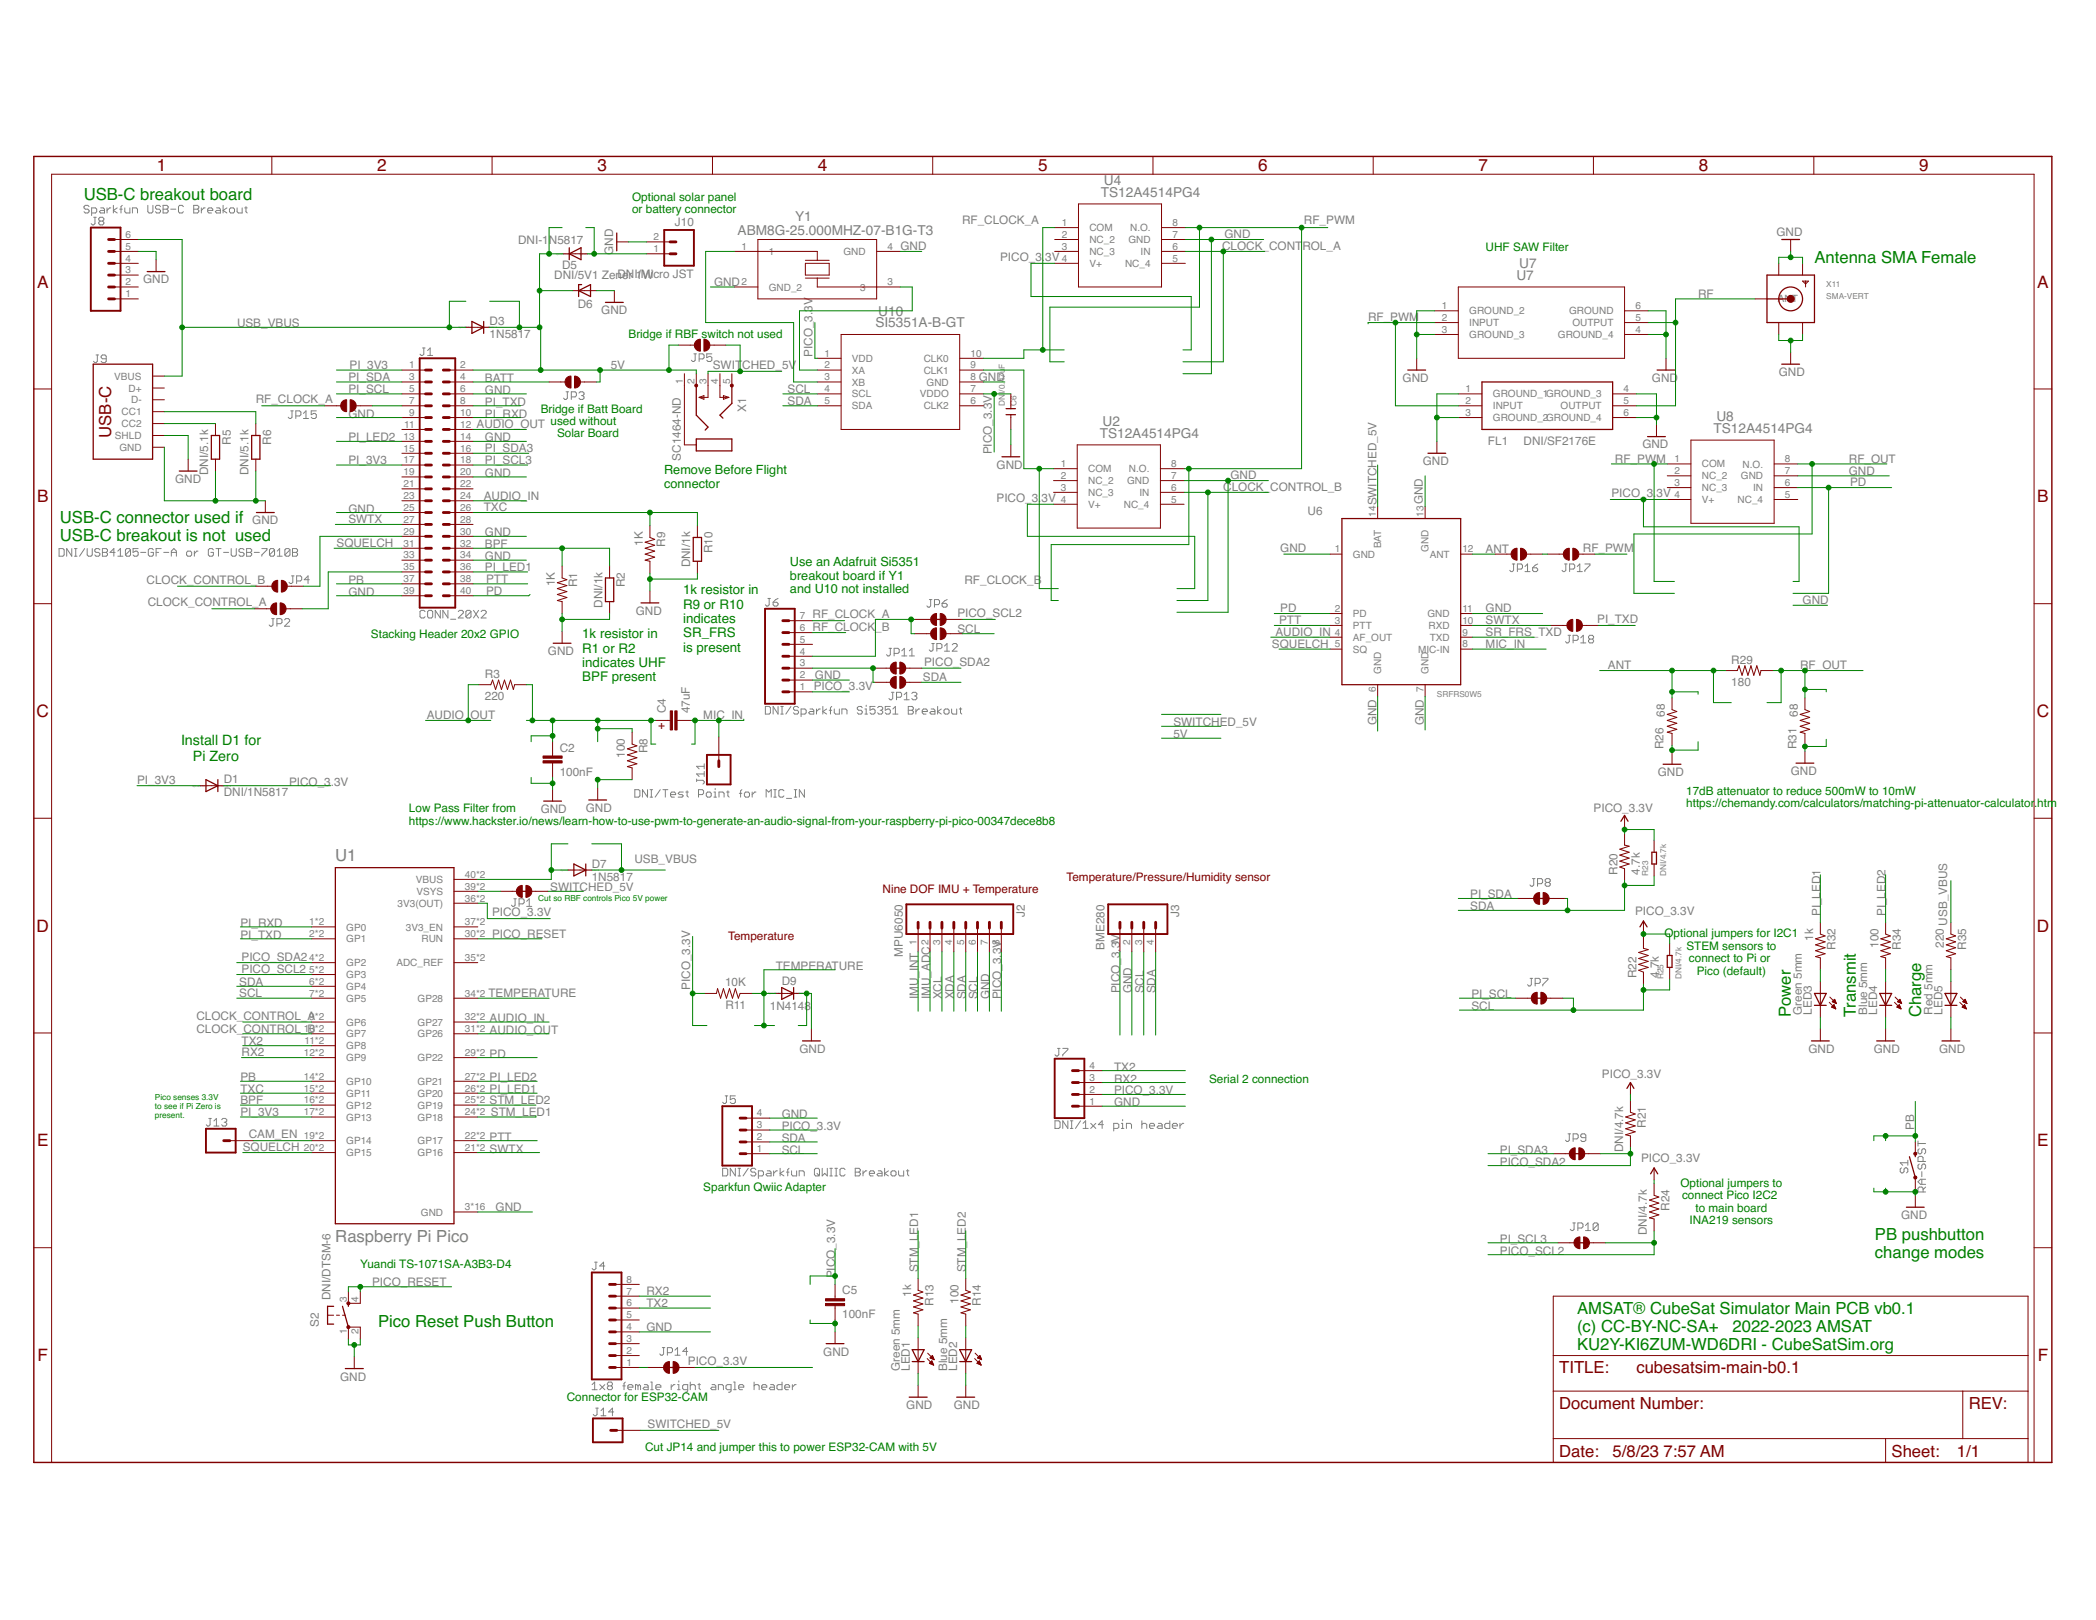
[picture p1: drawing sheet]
<svg xmlns="http://www.w3.org/2000/svg" width="279mm" height="216mm" viewBox="0 0 279 216" stroke-linecap="round" stroke-linejoin="round" font-family="sans-serif">
<defs><g id="words">
<g font-size="2.3" fill="#800000">
<text x="20.9" y="22.8">1</text>
<text x="50.3" y="22.8">2</text>
<text x="79.7" y="22.8">3</text>
<text x="109" y="22.8">4</text>
<text x="138.4" y="22.8">5</text>
<text x="167.7" y="22.8">6</text>
<text x="197.1" y="22.8">7</text>
<text x="226.5" y="22.8">8</text>
<text x="255.8" y="22.8">9</text>
<text x="4.9" y="38.3">A</text>
<text x="271.6" y="38.3">A</text>
<text x="4.9" y="66.9">B</text>
<text x="271.6" y="66.9">B</text>
<text x="4.9" y="95.6">C</text>
<text x="271.5" y="95.6">C</text>
<text x="4.9" y="124.2">D</text>
<text x="271.5" y="124.2">D</text>
<text x="4.9" y="152.8">E</text>
<text x="271.6" y="152.8">E</text>
<text x="5" y="181.4">F</text>
<text x="271.6" y="181.4">F</text>
</g>
<g font-size="2.2" fill="#008000">
<text x="11.2" y="26.7">USB-C breakout board</text>
<text x="241.9" y="35.1">Antenna SMA Female</text>
<text x="8" y="69.7">USB-C connector used if</text>
<text x="8" y="72.1">USB-C breakout is not used</text>
<text x="238.7" y="135.6" transform="rotate(-90 238.7 135.6)">Power</text>
<text x="247.4" y="135.6" transform="rotate(-90 247.4 135.6)">Transmit</text>
<text x="256.1" y="135.6" transform="rotate(-90 256.1 135.6)">Charge</text>
<text x="249.9" y="165.3">PB pushbutton</text>
<text x="249.9" y="167.7">change modes</text>
<text x="50.4" y="176.9">Pico Reset Push Button</text>
<text x="210.2" y="175.1">AMSAT® CubeSat Simulator Main PCB vb0.1</text>
<text x="210.2" y="177.5">(c) CC-BY-NC-SA+</text>
<text x="210.2" y="179.9">KU2Y-KI6ZUM-WD6DRI - CubeSatSim.org</text>
<text x="230.9" y="177.5">2022-2023 AMSAT</text>
</g>
<g font-size="2.2" fill="#800000">
<text x="14.8" y="58.3" transform="rotate(-90 14.8 58.3)">USB-C</text>
<text x="207.8" y="183">TITLE:</text>
<text x="218.1" y="183">cubesatsim-main-b0.1</text>
<text x="207.8" y="187.8">Document Number:</text>
<text x="262.4" y="187.8">REV:</text>
<text x="207.8" y="194.1">Date:</text>
<text x="215" y="194.1">5/8/23</text>
<text x="221.8" y="194.1">7:57 AM</text>
<text x="252.2" y="194.1">Sheet:</text>
<text x="260.9" y="194.1">1/1</text>
</g>
<g font-size="2.2" fill="#808080">
<text x="44.7" y="114.8">U1</text>
<text x="44.7" y="165.5">Raspberry Pi Pico</text>
</g>
<g font-size="1.9" fill="#008000">
<text x="24.1" y="99.4">Install D1 for</text>
<text x="25.7" y="101.4">Pi Zero</text>
</g>
<g font-size="1.8" fill="#808080">
<text x="106" y="29.4">Y1</text>
<text x="146.7" y="26.2">TS12A4514PG4</text>
<text x="147.1" y="24.7">U4</text>
<text x="98.3" y="31.3">ABM8G-25.000MHZ-07-B1G-T3</text>
<text x="202.5" y="35.7">U7</text>
<text x="202.1" y="37.3">U7</text>
<text x="116.7" y="43.6">SI5351A-B-GT</text>
<text x="117.1" y="42.1">U10</text>
<text x="146.6" y="58.4">TS12A4514PG4</text>
<text x="147" y="56.8">U2</text>
<text x="228.4" y="57.7">TS12A4514PG4</text>
<text x="228.8" y="56.1">U8</text>
</g>
<g font-size="1.8" fill="#008000">
<text x="91.1" y="79.2">1k resistor in</text>
<text x="91.1" y="81.1">R9 or R10</text>
<text x="91.1" y="83">indicates</text>
<text x="77.6" y="85.1">1k resistor in</text>
<text x="77.6" y="88.9">indicates UHF</text>
<text x="91.1" y="84.9">SR_FRS</text>
<text x="91.1" y="86.8">is present</text>
<text x="77.6" y="90.8">BPF present</text>
</g>
<g font-size="1.7" fill="#008000">
<text x="88.5" y="63.2">Remove Before Flight</text>
<text x="88.5" y="65">connector</text>
<text x="105.3" y="75.5">Use an Adafruit Si5351</text>
<text x="105.3" y="77.3">breakout board if Y1</text>
<text x="105.3" y="79.1">and U10 not installed</text>
</g>
<g font-size="1.6" fill="#008000">
<text x="84.3" y="26.8">Optional solar panel</text>
<text x="84.3" y="28.4">or battery connector</text>
<text x="198" y="33.5">UHF SAW Filter</text>
<text x="83.8" y="45.1">Bridge if RBF switch not used</text>
<text x="72.1" y="55">Bridge if Batt Board</text>
<text x="73.4" y="56.6">used without</text>
<text x="74.3" y="58.3">Solar Board</text>
<text x="49.4" y="85.1">Stacking Header 20x2 GPIO</text>
<text x="224.8" y="105.9">17dB attenuator to reduce 500mW to 10mW</text>
<text x="224.8" y="107.6">https://chemandy.com/calculators/matching-pi-attenuator-calculator.</text>
<text x="271.6" y="107.6">htm</text>
<text x="54.5" y="108.3">Low Pass Filter from</text>
<text x="54.5" y="109.9">https://www.hackster.io/news/learn-how-to-use-pwm-to-generate-an-audio-signal-from-your-raspberry-pi-pico-00347dece8b8</text>
<text x="221.9" y="124.9">Optional jumpers for I2C1</text>
<text x="224.8" y="126.6">STEM sensors to</text>
<text x="225.1" y="128.2">connect to Pi or</text>
<text x="226.2" y="129.9">Pico (default)</text>
<text x="161.2" y="144.3">Serial 2 connection</text>
<text x="93.8" y="158.7">Sparkfun Qwiic Adapter</text>
<text x="224" y="158.2">Optional jumpers to</text>
<text x="224.2" y="159.8">connect Pico I2C2</text>
<text x="226" y="161.5">to main board</text>
<text x="225.2" y="163.1">INA219 sensors</text>
<text x="48" y="169">Yuandi TS-1071SA-A3B3-D4</text>
<text x="75.6" y="186.7">Connector for ESP32-CAM</text>
<text x="86" y="193.3">Cut JP14 and jumper this to power ESP32-CAM with 5V</text>
</g>
<g font-size="1.6" fill="#808080">
<text x="128.3" y="29.9">RF_CLOCK_A</text>
<text x="173.8" y="29.9">RF_PWM</text>
<text x="69.1" y="32.5">DNI-1N5817</text>
<text x="74.9" y="35.9">D5</text>
<text x="81.7" y="34" transform="rotate(-90 81.7 34)">GND</text>
<text x="90" y="30.2">J10</text>
<text x="120" y="33.3">GND</text>
<text x="133.3" y="34.8">PICO_3.</text>
<text x="139.3" y="34.8">3V</text>
<text x="162.9" y="33.3">CLOCK_CONT</text>
<text x="163.2" y="31.8">GND</text>
<text x="173.6" y="33.3">ROL_A</text>
<text x="236.8" y="31.4">GND</text>
<text x="19.1" y="37.8">GND</text>
<text x="73.9" y="37.2">DNI/5V1 ZenDeNI1/Mi</text>
<text x="77" y="41">D6</text>
<text x="80.2" y="41.9">GND</text>
<text x="83.8" y="37.2">r</text>
<text x="85.6" y="37.2">Wcro JST</text>
<text x="95.2" y="38.1">GND</text>
<text x="226.4" y="39.7">RF</text>
<text x="31.6" y="43.6">USB_VBUS</text>
<text x="65.3" y="45.1">1N5817</text>
<text x="65.3" y="43.3">D3</text>
<text x="108.3" y="47.6" transform="rotate(-90 108.3 47.6)">PICO_3.3V</text>
<text x="182.4" y="42.8">RF_PWM</text>
<text x="34.1" y="53.8">RF_CLOCK_A</text>
<text x="46.4" y="50.8">PI_SDA</text>
<text x="46.4" y="52.3">PI_SCL</text>
<text x="46.6" y="49.2">PI_3V3</text>
<text x="64.6" y="52.5">GND</text>
<text x="64.6" y="50.9">BATT</text>
<text x="81.4" y="49.2">5V</text>
<text x="95" y="49.2">SWIT</text>
<text x="98.9" y="49.2">CHED_5V</text>
<text x="105" y="52.3">SCL</text>
<text x="105" y="53.9">SDA</text>
<text x="130.5" y="50.8">GND</text>
<text x="187" y="50.9">GND</text>
<text x="220.2" y="50.9">GND</text>
<text x="237.1" y="50.1">GND</text>
<text x="30.8" y="59.2" transform="rotate(-90 30.8 59.2)">R5</text>
<text x="36.1" y="59.2" transform="rotate(-90 36.1 59.2)">R6</text>
<text x="46.4" y="55.7">GND</text>
<text x="46.4" y="58.8">PI_LED2</text>
<text x="63.5" y="57.1">AUDIO_OUT</text>
<text x="64.6" y="58.8">GND</text>
<text x="64.6" y="55.7">PI_RXD</text>
<text x="64.6" y="54.1">PI_TXD</text>
<text x="99.4" y="54.9" transform="rotate(-90 99.4 54.9)">X1</text>
<text x="198.3" y="59.4">FL1</text>
<text x="203.1" y="59.4">DNI/SF2176E</text>
<text x="218.9" y="59.8">GND</text>
<text x="23.3" y="64.4">GND</text>
<text x="27.8" y="63.3" transform="rotate(-90 27.8 63.3)">DNI/5.1k</text>
<text x="33.1" y="63.3" transform="rotate(-90 33.1 63.3)">DNI/5.1k</text>
<text x="46.4" y="61.8">PI_3V3</text>
<text x="64.6" y="63.6">GND</text>
<text x="64.6" y="60.2">PI_SDA3</text>
<text x="64.6" y="61.8">PI_SCL3</text>
<text x="90.7" y="61.4" transform="rotate(-90 90.7 61.4)">SC1464-ND</text>
<text x="132.2" y="60.6" transform="rotate(-90 132.2 60.6)">PICO_3.3V</text>
<text x="132.8" y="62.5">GND</text>
<text x="163.1" y="65.5">CLOCK_CONTROL_B</text>
<text x="164" y="63.9">GND</text>
<text x="189.7" y="62">GND</text>
<text x="215.3" y="61.7">RF_PWM</text>
<text x="246.5" y="63.3">GND</text>
<text x="246.5" y="61.7">RF_OUT</text>
<text x="246.6" y="64.8">PD</text>
<text x="33.6" y="69.9">GND</text>
<text x="46.4" y="68.3">GND</text>
<text x="46.4" y="69.7">SWTX</text>
<text x="64.5" y="68.2">TXC</text>
<text x="64.5" y="66.6">AUDIO_IN</text>
<text x="64.6" y="71.5">GND</text>
<text x="132.8" y="66.9">PICO_3.</text>
<text x="138.8" y="66.9">3V</text>
<text x="174.3" y="68.6">U6</text>
<text x="183.5" y="67.4" transform="rotate(-90 183.5 67.4)">SWITCHED_5V</text>
<text x="189.6" y="67.2" transform="rotate(-90 189.6 67.2)">GND</text>
<text x="214.8" y="66.3">PICO_3.</text>
<text x="220.8" y="66.3">3V</text>
<text x="19.5" y="77.8">CLOCK_CONTROL_B</text>
<text x="44.9" y="72.9">SQUELCH</text>
<text x="46.4" y="77.8">PB</text>
<text x="64.6" y="74.6">GND</text>
<text x="64.6" y="76.1">PI_LED1</text>
<text x="64.6" y="73.1">BPF</text>
<text x="64.8" y="77.7">PTT</text>
<text x="85.7" y="72.8" transform="rotate(-90 85.7 72.8)">1K</text>
<text x="88.7" y="72.9" transform="rotate(-90 88.7 72.9)">R9</text>
<text x="92" y="75.6" transform="rotate(-90 92 75.6)">DNI/1k</text>
<text x="95" y="73.7" transform="rotate(-90 95 73.7)">R10</text>
<text x="128.6" y="77.8">RF_CLOCK_B</text>
<text x="170.7" y="73.5">GND</text>
<text x="198" y="73.7">ANT</text>
<text x="211" y="73.5">RF_PWM</text>
<text x="19.7" y="80.8">CLOCK_CONTROL_A</text>
<text x="46.4" y="79.4">GND</text>
<text x="64.8" y="79.2">PD</text>
<text x="74" y="78.1" transform="rotate(-90 74 78.1)">1K</text>
<text x="77" y="78.2" transform="rotate(-90 77 78.2)">R1</text>
<text x="80.3" y="81" transform="rotate(-90 80.3 81)">DNI/1k</text>
<text x="83.3" y="78.2" transform="rotate(-90 83.3 78.2)">R2</text>
<text x="84.7" y="81.9">GND</text>
<text x="108.3" y="82.4">RF_CLOCK_A</text>
<text x="127.6" y="82.2">PICO_SCL2</text>
<text x="170.5" y="83.2">PTT</text>
<text x="170.7" y="81.6">PD</text>
<text x="198" y="81.6">GND</text>
<text x="198" y="83.2">SWTX</text>
<text x="212.9" y="83">PI_TXD</text>
<text x="240.3" y="80.5">GND</text>
<text x="73" y="87.3">GND R1 or R2</text>
<text x="108.3" y="84.1">RF_CLOCK_B</text>
<text x="123.2" y="88.7">PICO_SDA2</text>
<text x="127.6" y="84.3">SCL</text>
<text x="169.6" y="86.4">SQUELCH</text>
<text x="170" y="84.8">AUDIO_IN</text>
<text x="198" y="86.4">MIC_IN</text>
<text x="198" y="84.8">SR_FRS_TXD</text>
<text x="214.3" y="89.2">ANT</text>
<text x="230.8" y="88.4">R29</text>
<text x="240" y="89.2">RF_OUT</text>
<text x="56.9" y="95.8">AUDIO_</text>
<text x="62.7" y="95.8">OUT</text>
<text x="64.6" y="93.3">220</text>
<text x="64.6" y="90.3">R3</text>
<text x="88.8" y="95.1" transform="rotate(-90 88.8 95.1)">C4</text>
<text x="91.9" y="95.1" transform="rotate(-90 91.9 95.1)">47uF</text>
<text x="93.8" y="95.8">MIC_IN</text>
<text x="108.5" y="91.9">PICO_3.3V</text>
<text x="108.6" y="90.5">GND</text>
<text x="123" y="90.8">SDA</text>
<text x="221.9" y="95.5" transform="rotate(-90 221.9 95.5)">68</text>
<text x="230.8" y="91.4">180</text>
<text x="239.6" y="95.5" transform="rotate(-90 239.6 95.5)">68</text>
<text x="74.6" y="100.2">C2</text>
<text x="83.3" y="101" transform="rotate(-90 83.3 101)">100</text>
<text x="86.3" y="100.4" transform="rotate(-90 86.3 100.4)">R8</text>
<text x="156.4" y="96.8">SWITCHED_5V</text>
<text x="156.4" y="98.4">5V</text>
<text x="183.5" y="96.6" transform="rotate(-90 183.5 96.6)">GND</text>
<text x="189.8" y="96.6" transform="rotate(-90 189.8 96.6)">GND</text>
<text x="221.7" y="99.8" transform="rotate(-90 221.7 99.8)">R26</text>
<text x="239.5" y="99.8" transform="rotate(-90 239.5 99.8)">R31</text>
<text x="18.3" y="104.6">PI_3V3</text>
<text x="29.8" y="106.1">DNI/1N5817</text>
<text x="29.8" y="104.4">D1</text>
<text x="38.5" y="104.7">PICO_3.3V</text>
<text x="74.6" y="103.4">100nF</text>
<text x="221" y="103.4">GND</text>
<text x="238.7" y="103.3">GND</text>
<text x="72.1" y="108.3">GND</text>
<text x="78.1" y="108.2">GND</text>
<text x="212.4" y="108.2">PICO_3.3V</text>
<text x="73.3" y="118.8">SWITCHED_5V</text>
<text x="78.9" y="117.4">1N5817</text>
<text x="78.9" y="115.6">D7</text>
<text x="84.6" y="115">USB_VBUS</text>
<text x="196" y="119.7">PI_SDA</text>
<text x="215.6" y="116.6" transform="rotate(-90 215.6 116.6)">R20</text>
<text x="218.6" y="116.6" transform="rotate(-90 218.6 116.6)">4.7k</text>
<text x="32" y="123.5">PI_RXD</text>
<text x="32" y="125.1">PI_TXD</text>
<text x="65.6" y="122.1">PICO_3.3V</text>
<text x="65.6" y="125">PICO_RESET</text>
<text x="136.6" y="122.2" transform="rotate(-90 136.6 122.2)">J2</text>
<text x="157.2" y="122.2" transform="rotate(-90 157.2 122.2)">J3</text>
<text x="196" y="121.3">SDA</text>
<text x="218" y="121.9">PICO_3.3V</text>
<text x="241.7" y="125.3" transform="rotate(-90 241.7 125.3)">1k</text>
<text x="242.7" y="122.1" transform="rotate(-90 242.7 122.1)">PI_LED1</text>
<text x="251.4" y="122.1" transform="rotate(-90 251.4 122.1)">PI_LED2</text>
<text x="259.6" y="123.4" transform="rotate(-90 259.6 123.4)">USB_VBUS</text>
<text x="31.9" y="131.5">SDA</text>
<text x="32.2" y="128.1">PICO_SDA2</text>
<text x="32.2" y="129.7">PICO_SCL2</text>
<text x="92" y="131.9" transform="rotate(-90 92 131.9)">PICO_3.3V</text>
<text x="96.7" y="131.4">10K</text>
<text x="103.4" y="129.2">TEMPERATURE</text>
<text x="104.2" y="131.3">D9</text>
<text x="120.3" y="127.5" transform="rotate(-90 120.3 127.5)">MPU6050</text>
<text x="147.2" y="126.5" transform="rotate(-90 147.2 126.5)">BME280</text>
<text x="218.1" y="130.3" transform="rotate(-90 218.1 130.3)">R22</text>
<text x="221.1" y="130.3" transform="rotate(-90 221.1 130.3)">4.7k</text>
<text x="244.7" y="126.6" transform="rotate(-90 244.7 126.6)">R32</text>
<text x="250.4" y="126.3" transform="rotate(-90 250.4 126.3)">100</text>
<text x="253.4" y="126.6" transform="rotate(-90 253.4 126.6)">R34</text>
<text x="259.1" y="126.3" transform="rotate(-90 259.1 126.3)">220</text>
<text x="262.1" y="126.6" transform="rotate(-90 262.1 126.6)">R35</text>
<text x="26.2" y="135.9">CLOCK_CONTROL_A</text>
<text x="26.2" y="137.6">CLOCK_CONTROL_B</text>
<text x="31.9" y="132.9">SCL</text>
<text x="65.1" y="132.9">TEMPERATURE</text>
<text x="65.3" y="137.8">AUDIO_OUT</text>
<text x="65.3" y="136.2">AUDIO_IN</text>
<text x="96.7" y="134.4">R11</text>
<text x="102.6" y="134.6">1N4148</text>
<text x="122.4" y="133.2" transform="rotate(-90 122.4 133.2)">IMU_INT</text>
<text x="124" y="133.2" transform="rotate(-90 124 133.2)">IMU_ADC</text>
<text x="125.6" y="133.2" transform="rotate(-90 125.6 133.2)">XCL</text>
<text x="127.1" y="133.2" transform="rotate(-90 127.1 133.2)">XDA</text>
<text x="128.7" y="133.2" transform="rotate(-90 128.7 133.2)">SDA</text>
<text x="130.3" y="133.2" transform="rotate(-90 130.3 133.2)">SCL</text>
<text x="131.9" y="133.2" transform="rotate(-90 131.9 133.2)">GND</text>
<text x="133.5" y="133.2" transform="rotate(-90 133.5 133.2)">PICO_3.3V</text>
<text x="149.3" y="132.4" transform="rotate(-90 149.3 132.4)">PICO_3.3V</text>
<text x="150.9" y="132.4" transform="rotate(-90 150.9 132.4)">GND</text>
<text x="152.5" y="132.4" transform="rotate(-90 152.5 132.4)">SCL</text>
<text x="154" y="132.4" transform="rotate(-90 154 132.4)">SDA</text>
<text x="196.1" y="134.6">SCL</text>
<text x="196.1" y="133">PI_SCL</text>
<text x="240.2" y="135.2" transform="rotate(-90 240.2 135.2)">Green 5mm</text>
<text x="241.5" y="135.2" transform="rotate(-90 241.5 135.2)">LED3</text>
<text x="248.9" y="135.2" transform="rotate(-90 248.9 135.2)">Blue 5mm</text>
<text x="250.2" y="135.2" transform="rotate(-90 250.2 135.2)">LED4</text>
<text x="257.6" y="135.2" transform="rotate(-90 257.6 135.2)">Red 5mm</text>
<text x="258.9" y="135.2" transform="rotate(-90 258.9 135.2)">LED5</text>
<text x="32.2" y="139.2">TX2</text>
<text x="32.2" y="140.8">RX2</text>
<text x="65.3" y="140.9">PD</text>
<text x="106.6" y="140.3">GND</text>
<text x="148.5" y="142.7">TX2</text>
<text x="213.5" y="143.6">PICO_3.3V</text>
<text x="241.1" y="140.3">GND</text>
<text x="249.8" y="140.3">GND</text>
<text x="258.5" y="140.3">GND</text>
<text x="32" y="145.7">TXC</text>
<text x="32" y="144.1">PB</text>
<text x="32" y="147.1">BPF</text>
<text x="32" y="148.7">PI_3V3</text>
<text x="65.3" y="147.1">STM_LED2</text>
<text x="65.3" y="145.7">PI_LED1</text>
<text x="65.3" y="144.1">PI_LED2</text>
<text x="65.4" y="148.7">STM_LED1</text>
<text x="104.2" y="149">GND</text>
<text x="148.5" y="147.4">GND</text>
<text x="148.5" y="145.8">PICO_3.3V</text>
<text x="148.5" y="144.3">RX2</text>
<text x="32.4" y="153.4">SQUELCH</text>
<text x="33.1" y="151.7">CAM_EN</text>
<text x="65.3" y="152">PTT</text>
<text x="65.3" y="153.6">SWTX</text>
<text x="104.2" y="153.8">SCL</text>
<text x="104.2" y="152.2">SDA</text>
<text x="104.2" y="150.6">PICO_3.3V</text>
<text x="199.9" y="155.3">PICO_SDA2</text>
<text x="199.9" y="153.8">PI_SDA3</text>
<text x="216.4" y="153.5" transform="rotate(-90 216.4 153.5)">DNI/4.7k</text>
<text x="218.8" y="154.9">PICO_3.3V</text>
<text x="219.4" y="150.3" transform="rotate(-90 219.4 150.3)">R21</text>
<text x="255.2" y="150.6" transform="rotate(-90 255.2 150.6)">PB</text>
<text x="66.1" y="161.4">GND</text>
<text x="222.5" y="161.4" transform="rotate(-90 222.5 161.4)">R24</text>
<text x="199.9" y="167.2">PICO_SCL2</text>
<text x="199.9" y="165.6">PI_SCL3</text>
<text x="219.5" y="164.6" transform="rotate(-90 219.5 164.6)">DNI/4.7k</text>
<text x="253.4" y="162.5">GND</text>
<text x="44.1" y="173.3" transform="rotate(-90 44.1 173.3)">DNI/DTSM-6</text>
<text x="49.6" y="171.3">PICO_RESET</text>
<text x="86.2" y="172.6">RX2</text>
<text x="111.3" y="170.4" transform="rotate(-90 111.3 170.4)">PICO_3.3V</text>
<text x="112.3" y="172.5">C5</text>
<text x="121.4" y="172.8" transform="rotate(-90 121.4 172.8)">1k</text>
<text x="122.4" y="169.6" transform="rotate(-90 122.4 169.6)">STM_LED1</text>
<text x="127.8" y="173.8" transform="rotate(-90 127.8 173.8)">100</text>
<text x="128.7" y="169.6" transform="rotate(-90 128.7 169.6)">STM_LED2</text>
<text x="42.5" y="176.9" transform="rotate(-90 42.5 176.9)">S2</text>
<text x="86.2" y="177.3">GND</text>
<text x="86.2" y="174.2">TX2</text>
<text x="112.3" y="175.7">100nF</text>
<text x="124.4" y="174" transform="rotate(-90 124.4 174)">R13</text>
<text x="130.8" y="174" transform="rotate(-90 130.8 174)">R14</text>
<text x="45.3" y="184">GND</text>
<text x="91.7" y="181.9">PICO_3.3V</text>
<text x="109.7" y="180.7">GND</text>
<text x="119.9" y="182.7" transform="rotate(-90 119.9 182.7)">Green 5mm</text>
<text x="121.3" y="182.7" transform="rotate(-90 121.3 182.7)">LED1</text>
<text x="126.3" y="182.7" transform="rotate(-90 126.3 182.7)">Blue 5mm</text>
<text x="127.6" y="182.7" transform="rotate(-90 127.6 182.7)">LED2</text>
<text x="86.3" y="190.3">SWITCHED_5V</text>
<text x="120.8" y="187.8">GND</text>
<text x="127.1" y="187.8">GND</text>
</g>
<g font-size="1.6" fill="#800000">
<text x="87.7" y="97.1">+</text>
<text x="117.6" y="119">Nine DOF IMU + Temperature</text>
<text x="142.2" y="117.4">Temperature/Pressure/Humidity sensor</text>
<text x="97.1" y="125.3">Temperature</text>
</g>
<g font-size="1.3" fill="#808080">
<text x="16.7" y="34.9">4</text>
<text x="16.7" y="33.3">5</text>
<text x="16.7" y="31.7">6</text>
<text x="87.1" y="33.6">1</text>
<text x="87.1" y="32">2</text>
<text x="98.8" y="33.3">1</text>
<text x="102.5" y="34">1</text>
<text x="112.4" y="34">GND</text>
<text x="118.3" y="33.3">4</text>
<text x="141.6" y="30.1">1</text>
<text x="141.6" y="31.7">2</text>
<text x="141.6" y="33.3">3</text>
<text x="141.6" y="34.9">4</text>
<text x="145.2" y="30.8">COM</text>
<text x="145.2" y="32.4">NC_2</text>
<text x="145.2" y="34">NC_3</text>
<text x="145.2" y="35.6">V+</text>
<text x="150" y="35.6">NC_4</text>
<text x="150.4" y="32.4">GND</text>
<text x="150.6" y="30.8">N.O.</text>
<text x="152" y="34">IN</text>
<text x="156.3" y="34.9">5</text>
<text x="156.3" y="33.3">6</text>
<text x="156.3" y="31.7">7</text>
<text x="156.3" y="30.1">8</text>
<text x="16.7" y="39.6">1</text>
<text x="16.7" y="38">2</text>
<text x="16.7" y="36.4">3</text>
<text x="98.8" y="38">2</text>
<text x="102.5" y="38.7">GND_2</text>
<text x="114.7" y="38.7">3</text>
<text x="118.3" y="38">3</text>
<text x="192.2" y="41.2">1</text>
<text x="195.8" y="41.9">GROUND_2</text>
<text x="209.2" y="41.9">GROUND</text>
<text x="218" y="41.2">6</text>
<text x="237" y="40.3">ANT</text>
<text x="109.9" y="47.5">1</text>
<text x="129.4" y="47.5">10</text>
<text x="192.2" y="42.8">2</text>
<text x="192.2" y="44.4">3</text>
<text x="195.8" y="43.5">INPUT</text>
<text x="195.8" y="45.1">GROUND_3</text>
<text x="207.7" y="45.1">GROUND_4</text>
<text x="209.6" y="43.5">OUTPUT</text>
<text x="218" y="44.4">4</text>
<text x="218" y="42.8">5</text>
<text x="15.2" y="50.6">VBUS</text>
<text x="17.1" y="52.2">D+</text>
<text x="17.5" y="53.8">D-</text>
<text x="54.5" y="49.1">1</text>
<text x="54.5" y="50.7">3</text>
<text x="54.5" y="52.3">5</text>
<text x="54.5" y="53.9">7</text>
<text x="61.3" y="53.9">8</text>
<text x="61.3" y="52.3">6</text>
<text x="61.3" y="50.7">4</text>
<text x="61.3" y="49.1">2</text>
<text x="91" y="51.2" transform="rotate(-90 91 51.2)">1</text>
<text x="92.6" y="51.2" transform="rotate(-90 92.6 51.2)">2</text>
<text x="94.2" y="51.2" transform="rotate(-90 94.2 51.2)">3</text>
<text x="95.7" y="51.2" transform="rotate(-90 95.7 51.2)">4</text>
<text x="97.3" y="51.2" transform="rotate(-90 97.3 51.2)">5</text>
<text x="109.9" y="49.1">2</text>
<text x="109.9" y="50.7">3</text>
<text x="109.9" y="52.3">4</text>
<text x="109.9" y="53.9">5</text>
<text x="113.6" y="48.2">VDD</text>
<text x="113.6" y="49.8">XA</text>
<text x="113.6" y="51.4">XB</text>
<text x="113.6" y="53">SCL</text>
<text x="122.6" y="53">VDDO</text>
<text x="123.1" y="49.8">CLK1</text>
<text x="123.1" y="48.2">CLK0</text>
<text x="123.5" y="51.4">GND</text>
<text x="129.4" y="53.9">6</text>
<text x="129.4" y="52.3">7</text>
<text x="129.4" y="50.7">8</text>
<text x="129.4" y="49.1">9</text>
<text x="195.4" y="52.3">1</text>
<text x="195.4" y="53.9">2</text>
<text x="199" y="53">GROUND_1GROUND_3</text>
<text x="216.4" y="52.3">4</text>
<text x="216.4" y="53.9">5</text>
<text x="15.3" y="58.5">SHLD</text>
<text x="16.2" y="55.3">CC1</text>
<text x="16.2" y="56.9">CC2</text>
<text x="53.8" y="58.6">13</text>
<text x="53.9" y="57">11</text>
<text x="54.5" y="55.4">9</text>
<text x="61.3" y="58.6">14</text>
<text x="61.3" y="57">12</text>
<text x="61.3" y="55.4">10</text>
<text x="113.6" y="54.5">SDA</text>
<text x="123.1" y="54.6">CLK2</text>
<text x="195.4" y="55.4">3</text>
<text x="199" y="54.5">INPUT</text>
<text x="199" y="56.1">GROUND_2GROUND_4</text>
<text x="208" y="54.6">OUTPUT</text>
<text x="216.4" y="55.4">6</text>
<text x="15.9" y="60.1">GND</text>
<text x="53.8" y="60.2">15</text>
<text x="53.8" y="61.8">17</text>
<text x="53.8" y="63.3">19</text>
<text x="53.8" y="64.9">21</text>
<text x="61.3" y="64.9">22</text>
<text x="61.3" y="63.3">20</text>
<text x="61.3" y="61.8">18</text>
<text x="61.3" y="60.2">16</text>
<text x="141.4" y="62.2">1</text>
<text x="141.4" y="63.8">2</text>
<text x="141.4" y="65.4">3</text>
<text x="145.1" y="62.9">COM</text>
<text x="145.1" y="64.5">NC_2</text>
<text x="150.3" y="64.5">GND</text>
<text x="150.5" y="62.9">N.O.</text>
<text x="156.1" y="65.4">6</text>
<text x="156.1" y="63.8">7</text>
<text x="156.1" y="62.2">8</text>
<text x="223.2" y="61.6">1</text>
<text x="223.2" y="63.2">2</text>
<text x="223.2" y="64.8">3</text>
<text x="226.9" y="62.3">COM</text>
<text x="226.9" y="63.9">NC_2</text>
<text x="226.9" y="65.5">NC_3</text>
<text x="232.1" y="63.9">GND</text>
<text x="232.3" y="62.3">N.O.</text>
<text x="233.7" y="65.5">IN</text>
<text x="237.9" y="64.8">6</text>
<text x="237.9" y="63.2">7</text>
<text x="237.9" y="61.6">8</text>
<text x="53.8" y="66.5">23</text>
<text x="53.8" y="68.1">25</text>
<text x="53.8" y="69.7">27</text>
<text x="53.8" y="71.3">29</text>
<text x="61.3" y="68.1">26</text>
<text x="61.3" y="66.5">24</text>
<text x="61.3" y="69.7">28</text>
<text x="61.3" y="71.3">30</text>
<text x="141.4" y="67">4</text>
<text x="145.1" y="66.1">NC_3</text>
<text x="145.1" y="67.7">V+</text>
<text x="149.8" y="67.7">NC_4</text>
<text x="151.9" y="66.1">IN</text>
<text x="156.1" y="67">5</text>
<text x="183.4" y="68.9" transform="rotate(-90 183.4 68.9)">14</text>
<text x="189.7" y="68.9" transform="rotate(-90 189.7 68.9)">13</text>
<text x="223.2" y="66.4">4</text>
<text x="226.9" y="67">V+</text>
<text x="231.6" y="67.1">NC_4</text>
<text x="237.9" y="66.4">5</text>
<text x="53.8" y="72.8">31</text>
<text x="53.8" y="74.4">33</text>
<text x="53.8" y="76">35</text>
<text x="53.8" y="77.6">37</text>
<text x="61.3" y="72.8">32</text>
<text x="61.3" y="74.4">34</text>
<text x="61.3" y="76">36</text>
<text x="61.3" y="77.6">38</text>
<text x="177.9" y="73.6">1</text>
<text x="180.3" y="74.3">GND</text>
<text x="184.1" y="73.1" transform="rotate(-90 184.1 73.1)">BAT</text>
<text x="190.4" y="73.5" transform="rotate(-90 190.4 73.5)">GND</text>
<text x="190.6" y="74.3">ANT</text>
<text x="194.9" y="73.6">12</text>
<text x="53.8" y="79.2">39</text>
<text x="61.3" y="79.2">40</text>
<text x="106.6" y="82.5">7</text>
<text x="177.9" y="83.1">3</text>
<text x="177.9" y="81.5">2</text>
<text x="180.3" y="83.8">PTT</text>
<text x="180.3" y="82.2">PD</text>
<text x="190.3" y="82.2">GND</text>
<text x="190.4" y="83.8">RXD</text>
<text x="194.9" y="83.1">10</text>
<text x="194.9" y="81.5">11</text>
<text x="106.6" y="88.8">3</text>
<text x="106.6" y="87.2">4</text>
<text x="106.6" y="85.7">5</text>
<text x="106.6" y="84.1">6</text>
<text x="177.9" y="86.3">5</text>
<text x="177.9" y="84.7">4</text>
<text x="180.3" y="87">SQ</text>
<text x="180.3" y="85.4">AF_OUT</text>
<text x="184.1" y="89.8" transform="rotate(-90 184.1 89.8)">GND</text>
<text x="189" y="87">MIC-IN</text>
<text x="190.4" y="89.8" transform="rotate(-90 190.4 89.8)">GND</text>
<text x="190.6" y="85.4">TXD</text>
<text x="194.9" y="86.3">8</text>
<text x="194.9" y="84.7">9</text>
<text x="106.6" y="92">1</text>
<text x="106.6" y="90.4">2</text>
<text x="183.4" y="92.2" transform="rotate(-90 183.4 92.2)">6</text>
<text x="189.7" y="92.2" transform="rotate(-90 189.7 92.2)">7</text>
<text x="55.4" y="117.7">VBUS</text>
<text x="55.5" y="119.3">VSYS</text>
<text x="62" y="118.6">39*2</text>
<text x="62" y="117">40*2</text>
<text x="41.2" y="123.3">1*2</text>
<text x="41.2" y="124.9">2*2</text>
<text x="46.2" y="124">GP0</text>
<text x="46.2" y="125.6">GP1</text>
<text x="53" y="120.9">3V3(OUT)</text>
<text x="54.1" y="124">3V3_EN</text>
<text x="56.2" y="125.6">RUN</text>
<text x="62" y="124.9">30*2</text>
<text x="62" y="120.2">36*2</text>
<text x="62" y="123.3">37*2</text>
<text x="122.2" y="125.9" transform="rotate(-90 122.2 125.9)">1</text>
<text x="123.8" y="125.9" transform="rotate(-90 123.8 125.9)">2</text>
<text x="125.3" y="125.9" transform="rotate(-90 125.3 125.9)">3</text>
<text x="126.9" y="125.9" transform="rotate(-90 126.9 125.9)">4</text>
<text x="128.5" y="125.9" transform="rotate(-90 128.5 125.9)">5</text>
<text x="130.1" y="125.9" transform="rotate(-90 130.1 125.9)">6</text>
<text x="131.7" y="125.9" transform="rotate(-90 131.7 125.9)">7</text>
<text x="133.3" y="125.9" transform="rotate(-90 133.3 125.9)">8</text>
<text x="149.1" y="125.9" transform="rotate(-90 149.1 125.9)">1</text>
<text x="150.7" y="125.9" transform="rotate(-90 150.7 125.9)">2</text>
<text x="152.2" y="125.9" transform="rotate(-90 152.2 125.9)">3</text>
<text x="153.8" y="125.9" transform="rotate(-90 153.8 125.9)">4</text>
<text x="41.2" y="128.1">4*2</text>
<text x="41.2" y="129.6">5*2</text>
<text x="41.2" y="131.2">6*2</text>
<text x="46.2" y="128.8">GP2</text>
<text x="46.2" y="130.3">GP3</text>
<text x="46.2" y="131.9">GP4</text>
<text x="52.8" y="128.8">ADC_REF</text>
<text x="62" y="128.1">35*2</text>
<text x="40.5" y="137.6">10*2</text>
<text x="41.2" y="132.8">7*2</text>
<text x="41.2" y="136">9*2</text>
<text x="46.2" y="133.5">GP5</text>
<text x="46.2" y="136.7">GP6</text>
<text x="55.7" y="136.7">GP27</text>
<text x="55.7" y="133.5">GP28</text>
<text x="62" y="137.6">31*2</text>
<text x="62" y="136">32*2</text>
<text x="62" y="132.8">34*2</text>
<text x="40.5" y="140.7">12*2</text>
<text x="40.5" y="143.9">14*2</text>
<text x="40.6" y="139.1">11*2</text>
<text x="46.2" y="138.3">GP7</text>
<text x="46.2" y="139.8">GP8</text>
<text x="46.2" y="141.4">GP9</text>
<text x="55.7" y="141.4">GP22</text>
<text x="55.7" y="138.3">GP26</text>
<text x="62" y="143.9">27*2</text>
<text x="62" y="140.7">29*2</text>
<text x="145.2" y="142.5">4</text>
<text x="40.5" y="145.5">15*2</text>
<text x="40.5" y="147.1">16*2</text>
<text x="40.5" y="148.6">17*2</text>
<text x="46.2" y="144.6">GP10</text>
<text x="46.2" y="146.2">GP11</text>
<text x="46.2" y="147.7">GP12</text>
<text x="46.2" y="149.3">GP13</text>
<text x="55.7" y="149.3">GP18</text>
<text x="55.7" y="147.8">GP19</text>
<text x="55.7" y="146.2">GP20</text>
<text x="55.7" y="144.6">GP21</text>
<text x="62" y="148.6">24*2</text>
<text x="62" y="147.1">25*2</text>
<text x="62" y="145.5">26*2</text>
<text x="100.9" y="148.8">4</text>
<text x="145.2" y="147.2">1</text>
<text x="145.2" y="145.6">2</text>
<text x="145.2" y="144">3</text>
<text x="40.5" y="151.8">19*2</text>
<text x="40.5" y="153.4">20*2</text>
<text x="46.2" y="152.5">GP14</text>
<text x="46.2" y="154.1">GP15</text>
<text x="55.7" y="154.1">GP16</text>
<text x="55.7" y="152.5">GP17</text>
<text x="62" y="153.4">21*2</text>
<text x="62" y="151.8">22*2</text>
<text x="100.9" y="153.5">1</text>
<text x="100.9" y="152">2</text>
<text x="100.9" y="150.4">3</text>
<text x="56.1" y="162">GND</text>
<text x="62" y="161.3">3*16</text>
<text x="46.2" y="173.5" transform="rotate(-90 46.2 173.5)">3</text>
<text x="47.8" y="173.5" transform="rotate(-90 47.8 173.5)">4</text>
<text x="83.5" y="172.5">7</text>
<text x="83.5" y="170.9">8</text>
<text x="46.2" y="177.8" transform="rotate(-90 46.2 177.8)">1</text>
<text x="47.8" y="177.8" transform="rotate(-90 47.8 177.8)">2</text>
<text x="83.5" y="178.9">3</text>
<text x="83.5" y="177.3">4</text>
<text x="83.5" y="175.7">5</text>
<text x="83.5" y="174.1">6</text>
<text x="83.5" y="182">1</text>
<text x="83.5" y="180.4">2</text>
</g>
<g font-size="1.1" fill="#808080">
<text x="243.4" y="38.3">X11</text>
<text x="243.4" y="39.8">SMA-VERT</text>
<text x="133.9" y="52.5" transform="rotate(-90 133.9 52.5)">I</text>
<text x="133.9" y="52.2" transform="rotate(-90 133.9 52.2)">/0.47u</text>
<text x="133.9" y="49.1" transform="rotate(-90 133.9 49.1)">F</text>
<text x="133.9" y="54.1" transform="rotate(-90 133.9 54.1)">DN</text>
<text x="135.5" y="54.1" transform="rotate(-90 135.5 54.1)">C6</text>
<text x="191.5" y="92.8">SRFRS0W5</text>
<text x="219.7" y="116.7" transform="rotate(-90 219.7 116.7)">R23</text>
<text x="222.1" y="116.7" transform="rotate(-90 222.1 116.7)">DNI/4.7k</text>
<text x="221.8" y="130.5" transform="rotate(-90 221.8 130.5)">R25</text>
<text x="224.1" y="130.5" transform="rotate(-90 224.1 130.5)">DNI/4.7k</text>
</g>
<g font-size="1.1" fill="#008000">
<text x="71.8" y="120.1">Cut so RBF controls Pico 5V power</text>
<text x="20.6" y="146.6">Pico senses 3.3V</text>
<text x="20.6" y="147.8">to see if Pi Zero is</text>
<text x="20.6" y="149">present.</text>
</g>
<g font-size=".3" fill="#808080">
<text x="74.1" y="33.9">SpiceOrder 2</text>
<text x="77.3" y="33.9">SpiceOrder 1</text>
<text x="61.1" y="43.8">SpiceOrder 1</text>
<text x="64.3" y="43.8">SpiceOrder 2</text>
<text x="25.7" y="104.8">SpiceOrder 1</text>
<text x="28.8" y="104.8">SpiceOrder 2</text>
<text x="74.7" y="116.1">SpiceOrder 1</text>
<text x="77.9" y="116.1">SpiceOrder 2</text>
<text x="102.4" y="132.5">SpiceOrder 1</text>
<text x="105.6" y="132.5">SpiceOrder 2</text>
</g>
</g></defs>
<g fill="none" stroke="#808080" stroke-width=".13">
<path d="M11.9 27.5l-.2-.1h-.3l-.2 .1v.2l.2 .2h.3l.2 .1v.2l-.2 .2h-.3l-.2-.2M12.2 28.4h.5l.2-.2v-.3l-.2-.2h-.5v1M12.5 29h.3M12.7 29v.8l-.2 .2h-.2l-.2-.2M13.3 29.5l-.1 .1v.2l.1 .2h.4l.1-.2v-.2l-.1-.1M13.3 29.5l-.1-.2v-.2l.1-.1h.4l.1 .1v.2l-.1 .2M13.3 29.5h.4M13.4 27.7h.4l.1 .2v.5h-.5l-.1-.2 .1-.2h.5M14.3 27.7v.7M14.8 27.7h-.2l-.3 .3M15.1 27.4v1M15.6 27.7l-.5 .3 .5 .4"/>
<path d="M16 27.9h.3M16.3 27.4l-.2 .1v.9M16.6 27.7v.5l.2 .2h.5v-.7M17.7 28.4v-.7h.5l.1 .2v.5M19.7 27.4v.8l.2 .2h.3l.2-.2v-.8M21.4 27.5l-.2-.1h-.3l-.2 .1v.2l.2 .2h.3l.2 .1v.2l-.2 .2h-.3l-.2-.2M21.7 27.4h.5l.2 .1v.2l-.2 .2 .2 .1v.2l-.2 .2h-.5zM21.7 27.9h.5M22.8 27.9h.6M24.4 27.5l-.1-.1h-.4l-.1 .1v.7l.1 .2h.4l.1-.2M25.8 27.4h.5l.2 .1v.2l-.2 .2 .2 .1v.2l-.2 .2h-.5zM25.8 27.9h.5"/>
<path d="M26.8 27.7v.7M27.3 27.7h-.1l-.4 .3M27.7 28h.7v-.1l-.2-.2h-.3l-.2 .2v.3l.2 .2h.3M28.9 27.7h.3l.2 .2v.5h-.5l-.2-.2 .2-.2h.5M29.7 27.4v1M30.2 27.7l-.5 .3 .5 .4M30.6 27.9l.2-.2h.3l.2 .2v.3l-.2 .2h-.3l-.2-.2zM31.6 27.7v.5l.2 .2h.5v-.7M32.6 27.7h.4M32.8 27.5v.7l.2 .2M12.8 47.3h.3M13 47.3v.9l-.2 .1h-.2l-.1-.1"/>
<path d="M14.2 47.8h-.5l-.2-.2v-.1l.2-.2h.3l.2 .2v.7l-.2 .1h-.3l-.2-.1M38.8 54.8h.3M38.9 54.8v.8l-.1 .2h-.2l-.2-.2M39.4 55.4h.5l.2-.1v-.4l-.2-.1h-.5v1M40.4 55.8h.7M40.4 55.1l.4-.3v1M42.2 54.8h-.7v.5l.3-.2h.2l.2 .2v.3l-.2 .2h-.3l-.2-.2M56.3 46.4h.4M56.5 46.4v.8l-.2 .2h-.1l-.2-.2M57 47.4h.7M57 46.7l.3-.3v1M75.5 52.2h.3"/>
<path d="M75.6 52.2v.9l-.1 .1h-.2l-.2-.1M76.2 52.9h.5l.1-.2v-.3l-.1-.2h-.5v1M77.2 52.4l.1-.2h.4l.2 .2v.2l-.2 .1M77.5 52.7h.2M77.7 52.7l.2 .2v.2l-.2 .1h-.4l-.1-.1M92.5 47.2h.3M92.7 47.2v.8l-.2 .2h-.2l-.1-.2M93.2 47.8h.5l.2-.1v-.4l-.2-.1h-.5v1M94.9 47.2h-.7v.5l.4-.2h.1l.2 .2v.3l-.2 .2h-.3l-.2-.2M7.9 73.1h.5l.2 .2v.7l-.2 .1h-.5zM9.6 73.1v1l-.7-1v1M9.9 74.1h.4"/>
<path d="M9.9 73.1h.4M10.1 73.1v1M11.3 73.1l-.7 1M11.6 73.1v.9l.2 .1h.3l.2-.1v-.9M13.3 73.3l-.2-.2h-.3l-.2 .2v.1l.2 .2h.3l.2 .2v.2l-.2 .1h-.3l-.2-.1M13.7 73.1h.5l.1 .2v.1l-.1 .2 .1 .2v.2l-.1 .1h-.5zM13.7 73.6h.5M15.3 73.6h-.6l.5-.5v1M15.7 74.1h.7M15.7 73.4l.3-.3v1M17.4 73.3l-.2-.2h-.3l-.2 .2v.7M17.4 73.3v.7l-.2 .1h-.3l-.2-.1"/>
<path d="M17.4 73.3l-.7 .7M18.4 73.1h-.7v.5l.4-.2h.1l.2 .2v.4l-.2 .1h-.3l-.2-.1M18.8 73.6h.6M20.4 73.3l-.1-.2h-.4l-.1 .2v.7l.1 .1h.4l.1-.1v-.4h-.3M20.8 73.6h.3M21.5 73.1h-.7v1M21.8 73.6h.7M22.8 73.6h.7M22.8 74.1v-.7l.4-.3 .3 .3v.7M24.9 73.6l.1-.2h.4l.1 .2v.4l-.1 .1h-.4l-.1-.1zM25.9 73.4v.7M26.4 73.4h-.2l-.3 .4"/>
<path d="M28.4 73.3l-.1-.2h-.4l-.1 .2v.7l.1 .1h.4l.1-.1v-.4h-.3M28.8 73.1h.7M29.1 73.1v1M29.8 73.6h.7M30.8 73.1v.9l.2 .1h.3l.2-.1v-.9M32.5 73.3l-.1-.2h-.4l-.1 .2v.1l.1 .2h.4l.1 .2v.2l-.1 .1h-.4l-.1-.1M32.9 73.1h.5l.1 .2v.1l-.1 .2 .1 .2v.2l-.1 .1h-.5zM32.9 73.6h.5M33.9 73.6h.7M34.9 73.1h.7v.2l-.7 .7v.1M36.6 73.3v.7l-.2 .1h-.3l-.2-.1M36.6 73.3l-.2-.2h-.3l-.2 .2v.7"/>
<path d="M36.6 73.3l-.7 .7M37 74.1h.6M37 73.4l.3-.3v1M38.7 73.3v.7l-.2 .1h-.4l-.1-.1M38.7 73.3l-.2-.2h-.4l-.1 .2v.7M38.7 73.3l-.7 .7M38.9 76.8h.3M39 73.1h.5l.2 .2v.1l-.2 .2 .2 .2v.2l-.2 .1h-.5zM39 73.6h.5M39 76.8v.8l-.1 .2h-.2l-.2-.2M39.5 77.4h.5l.2-.1v-.4l-.2-.1h-.5v1M41.2 77.3h-.6l.5-.5v1"/>
<path d="M102.4 79.8h.3M102.5 79.8v.8l-.1 .2h-.2l-.2-.2M103.7 79.8l-.3 .1-.3 .4M123.9 79.9h.3M124.1 79.9v.9l-.2 .1h-.2l-.2-.1M126.3 79.9l-.4 .2-.3 .3M201.6 75.2h.3M201.8 75.2v.8l-.2 .2h-.2l-.1-.2M202.3 75.8h.5l.1-.1v-.4l-.1-.1h-.5v1M203.3 76.2h.7M203.3 75.5l.3-.3v1M204.3 75.7h.5l.2 .1v.2l-.2 .2h-.3l-.2-.2z"/>
<path d="M205 75.2l-.4 .1-.3 .4M208.6 75.2h.3M208.7 75.2v.8l-.1 .2h-.2l-.2-.2M209.2 75.8h.5l.2-.1v-.4l-.2-.1h-.5v1M210.2 76.2h.7M210.2 75.5l.4-.3v1M211.3 75.2h.6v.1l-.6 .7v.2M36.2 82.4h.4M36.4 82.4v.9l-.2 .2h-.2l-.1-.2M36.9 83.1h.5l.2-.1v-.4l-.2-.2h-.5v1.1M37.9 82.6l.2-.2h.3l.2 .2v.2l-.7 .7h.7M56.7 81.5l-.2-.2h-.3l-.2 .2v.7l.2 .2h.3l.2-.2"/>
<path d="M57.2 81.3h.3l.2 .2v.7l-.2 .2h-.3l-.2-.2v-.7zM58.7 81.3v1.1l-.7-1.1v1.1M59.7 81.3v1.1l-.7-1.1v1.1M60.1 82.5h.6M61.1 81.5l.2-.2h.3l.2 .2v.2l-.7 .7h.7M62.8 81.5l-.2-.2h-.3l-.2 .2v.7M62.8 81.5v.7l-.2 .2h-.3l-.2-.2M62.8 81.5l-.7 .7M63.1 81.3l.7 1.1M63.8 81.3l-.7 1.1M64.1 81.5l.2-.2h.3l.2 .2v.2l-.7 .7h.7M102 94.1h.5l.2 .2v.7l-.2 .2h-.5z"/>
<path d="M103.1 80.3h.4l.2 .1v.2l-.2 .2h-.3l-.1-.2zM103.7 94.1v1.1l-.6-1.1v1.1M104.1 95.2h.3M104.1 94.1h.3M104.2 94.1v1.1M105.4 94.1l-.6 1.1M106.4 94.3l-.1-.2h-.4l-.1 .2v.2l.1 .2h.4l.1 .1v.2l-.1 .2h-.4l-.1-.2M106.8 95.2h.5l.2-.2v-.3l-.2-.2h-.5v1M108 94.5h.3l.2 .2v.5h-.5l-.2-.2 .2-.2h.5M108.8 94.5v.7M109.3 94.5h-.1l-.4 .3M109.7 94.1v1.1"/>
<path d="M110.2 94.5l-.5 .3 .5 .4M110.5 94.7h.4M110.9 94.1l-.2 .2v.9M111.2 94.5v.5l.2 .2h.5v-.7M112.2 95.2v-.7h.5l.2 .2v.5M114.9 94.3l-.1-.2h-.4l-.1 .2v.2l.1 .2h.4l.1 .1v.2l-.1 .2h-.4l-.1-.2M115.3 95.2h.3M115.3 94.5h.2v.7M115.5 94v.1M116.6 94.1h-.6v.6l.3-.2h.2l.1 .2v.3l-.1 .2h-.4l-.1-.2M117 94.3l.2-.2h.3l.2 .2v.2l-.2 .2M117.3 94.7h.2"/>
<path d="M117.5 94.7l.2 .1v.2l-.2 .2h-.3l-.2-.2M118.5 86.4h.4M118.7 94.1h-.7v.6l.5-.2 .2 .2v.3l-.2 .2h-.3l-.2-.2M118.7 86.4v.8l-.2 .2h-.2l-.1-.2M118.8 92.3h.4M119 92.3v.8l-.2 .2h-.1l-.2-.2M119 95.2h.7M119 94.5l.4-.4v1.1M119.2 87.1h.5l.2-.2v-.3l-.2-.2h-.5v1M119.5 92.9h.5l.2-.1v-.4l-.2-.1h-.5v1M120.2 87.4h.7M120.2 86.7l.3-.3v1"/>
<path d="M120.5 93.3h.7M120.5 92.6l.4-.3v1M121.1 94.1h.5l.2 .2v.2l-.2 .2 .2 .1v.2l-.2 .2h-.5zM121.1 94.7h.5M121.2 87.4h.7M121.2 86.7l.4-.3v1M121.5 92.4l.2-.1h.3l.2 .1v.2l-.2 .2M121.9 92.8h.1M122 92.8l.2 .1v.2l-.2 .2h-.3l-.2-.2M122.1 94.5v.7M122.6 94.5h-.2l-.3 .3M122.9 94.8h.7v-.1l-.2-.2h-.3l-.2 .2v.3l.2 .2h.3"/>
<path d="M124.1 94.5h.4l.1 .2v.5h-.5l-.1-.2 .1-.2h.5M124.2 85.8h.3M124.4 85.8v.8l-.2 .2h-.2l-.1-.2M124.6 80.6h.5l.1-.2v-.3l-.1-.2h-.5v1M124.9 86.4h.5l.2-.1v-.4l-.2-.1h-.5v1M125 94.1v1.1M125.5 94.5l-.5 .3 .5 .4M125.6 80.4h.5l.2 .2v.2l-.2 .1h-.3l-.2-.1zM125.8 94.7l.2-.2h.3l.2 .2v.3l-.2 .2h-.3l-.2-.2zM125.9 86.8h.7M125.9 86.1l.3-.3v1M126.9 94.5v.5l.1 .2h.5v-.7"/>
<path d="M126.9 85.9l.2-.1h.3l.2 .1v.2l-.7 .7h.7M127.9 94.5h.3M128 94.3v.7l.2 .2M209 84.7h.4M209.2 84.7v.8l-.2 .2h-.1l-.2-.2M209.7 85.3h.5l.2-.1v-.4l-.2-.1h-.5v1M210.7 85.7h.7M210.7 85l.4-.3v1M211.9 85.2l-.1 .1v.2l.1 .2h.4l.1-.2v-.2l-.1-.1M211.9 85.2l-.1-.2v-.2l.1-.1h.4l.1 .1v.2l-.1 .2M211.9 85.2h.4M68.5 119.8h.3"/>
<path d="M68.7 119.8v.8l-.2 .2h-.2l-.1-.2M84.6 105.2h.5l.2 .2v.7l-.2 .1h-.5zM86.3 105.2v1l-.7-1v1M86.7 106.2h.3M86.7 105.2h.3M86.8 105.2v1M88 105.2l-.7 1M88.4 105.2h.6M88.7 105.2v1M89.4 105.9h.7v-.2l-.2-.1h-.3l-.2 .1v.4l.2 .1h.3M91.1 105.6h-.5l-.2 .1 .2 .2h.3l.2 .2-.2 .1h-.5M91.4 105.6h.4"/>
<path d="M91.6 105.4v.7l.2 .1M92.9 104h.8l.2 .2v.1l-.2 .2M92.9 103.8v.4M93.1 105.9h.5l.2-.2v-.3l-.2-.2h-.5v1M93.9 101.8v.7M93.9 102.8v.7M93.9 103.1h-1l.3 .4M93.9 102.1h-1l.3 .4M94.1 105.7l.2-.1h.3l.2 .1v.4l-.2 .1h-.3l-.2-.1zM95.2 106.2h.3M95.2 105.6h.1v.6M95.3 105.1v.1"/>
<path d="M95.8 106.2v-.6h.6l.1 .1v.5M96.9 105.6h.3M97 105.4v.7l.2 .1M98.6 105.7h.3M98.9 105.2l-.2 .2v.8M99.2 105.7l.2-.1h.3l.2 .1v.4l-.2 .1h-.3l-.2-.1zM100.3 105.6v.6M100.8 105.6h-.2l-.3 .3M102.1 106.2v-1l.4 .4 .3-.4v1M103.1 106.2h.4M103.1 105.2h.4M103.3 105.2v1"/>
<path d="M104.5 105.4l-.2-.2h-.3l-.2 .2v.7l.2 .1h.3l.2-.1M104.8 106.4h.7M105.9 106.2h.3M105.9 105.2h.3M106 105.2v1M107.2 105.2v1l-.6-1v1M204.3 117.1h.3M204.4 117.1v.8l-.1 .2h-.2l-.2-.2M205 117.8h.5l.1-.2v-.3l-.1-.2h-.5v1M206.1 117.6l-.1 .2v.1l.1 .2h.4l.2-.2v-.1l-.2-.2M206.1 117.6l-.1-.2v-.1l.1-.2h.4l.2 .2v.1l-.2 .2M206.1 117.6h.4"/>
<path d="M69.2 120.5h.5l.2-.2v-.3l-.2-.2h-.5v1M70.2 120.8h.7M70.2 120.1l.3-.3v1M141 139.7h.3M141.1 139.7v.9l-.1 .1h-.2l-.2-.1M141.7 139.7h.6v.2l-.6 .7v.1M204 130.4h.3M204.1 130.4v.8l-.1 .2h-.2l-.2-.2M204.6 131.1h.5l.2-.2v-.3l-.2-.2h-.5v1M205.7 130.4h.6v.2l-.6 .6v.2M27.8 149.1h.4M28 149.1v.8l-.2 .2h-.1l-.2-.2"/>
<path d="M28.5 150.1h.7M28.5 149.4l.4-.3v1M29.5 149.2l.2-.1h.4l.1 .1v.2l-.1 .2M29.9 149.6h.2M30.1 149.6l.1 .1v.2l-.1 .2h-.4l-.2-.2M96.3 155.7h.5l.2 .2v.6l-.2 .2h-.5zM96.7 146h.3M96.8 146v.9l-.1 .2h-.2l-.2-.2M98 146h-.7v.6l.4-.2h.2l.1 .2v.3l-.1 .2h-.4l-.2-.2M98 155.7v1l-.7-1v1M98.4 156.7h.3M98.4 155.7h.3"/>
<path d="M98.6 155.7v1M99.7 155.7l-.6 1M100.8 155.9l-.2-.2h-.4l-.1 .2v.1l.1 .2h.4l.2 .2v.1l-.2 .2h-.4l-.1-.2M101.1 156.7h.5l.2-.2v-.3l-.2-.2h-.5v1.1M102.3 156h.3l.2 .2v.5h-.5l-.2-.2 .2-.1h.5M103.1 156v.7M103.6 156h-.1l-.4 .4M104 155.7v1M104.5 156l-.5 .4 .5 .3M104.8 156.2h.4M105.2 155.7l-.2 .2v.8M105.5 156v.5l.2 .2h.5v-.7"/>
<path d="M106.5 156.7v-.7h.5l.2 .2v.5M108.6 155.9l.1-.2h.4l.1 .2v.6l-.1 .2h-.4l-.1-.2zM108.9 156.4l.3 .3M109.6 155.7v1l.3-.3 .4 .3v-1M110.6 156.7h.4M110.6 155.7h.4M110.8 155.7v1M111.3 156.7h.3M111.3 155.7h.3M111.5 155.7v1M112.6 155.9l-.1-.2h-.4l-.1 .2v.6l.1 .2h.4l.1-.2M114 155.7h.5l.2 .2v.1l-.2 .2 .2 .2v.1l-.2 .2h-.5z"/>
<path d="M114 156.2h.5M115 156v.7M115.5 156h-.1l-.4 .4M115.9 156.4h.7v-.2l-.2-.2h-.3l-.2 .2v.3l.2 .2h.3M117.1 156h.3l.2 .2v.5h-.5l-.2-.2 .2-.1h.5M117.9 155.7v1M118.4 156l-.5 .4 .5 .3M118.8 156.2l.1-.2h.4l.1 .2v.3l-.1 .2h-.4l-.1-.2zM119.8 156v.5l.2 .2h.5v-.7M120.8 156h.4M121 155.9v.6l.2 .2M140.6 149.4h.5l.2 .1v.7l-.2 .2h-.5z"/>
<path d="M142.3 149.4v1l-.6-1v1M142.7 150.4h.3M142.7 149.4h.3M142.9 149.4v1M144 149.4l-.6 1M144.4 150.4h.7M144.4 149.7l.3-.3v1M145.4 149.7l.7 .7M146.1 149.7l-.7 .7M147.1 149.9h-.7l.5-.5v1M148.5 150.4h.5l.1-.2v-.3l-.1-.2h-.5v1M149.5 150.4h.3"/>
<path d="M149.5 149.7h.1v.7M149.6 149.2v.2M150.2 150.4v-.7h.5l.1 .2v.5M152.2 149.9l.2-.2h.3l.2 .2v.5M152.2 149.4v1M153.2 150.1h.7v-.2l-.2-.2h-.3l-.2 .2v.3l.2 .2h.3M154.4 149.7h.3l.2 .2v.5h-.5l-.2-.2 .2-.1h.5M155.9 149.4v1h-.5l-.1-.2v-.3l.1-.2h.5M156.3 150.1h.7v-.2l-.2-.2h-.4l-.1 .2v.3l.1 .2h.4M157.3 149.7v.7M157.8 149.7h-.2l-.3 .4M209 151.1h.4"/>
<path d="M209.2 151.1v.9l-.2 .1h-.1l-.2-.1M209.7 151.8h.5l.2-.2v-.3l-.2-.2h-.5v1M211.4 151.6h-.5l-.2-.2v-.1l.2-.2h.3l.2 .2v.7l-.2 .1h-.3l-.2-.1M253.5 155.6l-.2 .2v.3l.2 .2h.1l.2-.2v-.3l.2-.2h.1l.2 .2v.3l-.2 .2M254.3 154.6v.7M254.3 155h-1l.3 .3M255.7 152.1v.6M255.7 152.4h1M255.8 153.1l-.1 .2v.3l.1 .2h.2l.2-.2v-.3l.1-.2h.2l.2 .2v.3l-.2 .2M255.8 155.1l-.1 .2v.3l.1 .2h.2l.2-.2v-.3l.1-.2h.2l.2 .2v.3l-.2 .2M256.2 156.1v.7M256.2 157.2v.6"/>
<path d="M256.3 158.9v-.5l-.1-.2h-.4l-.1 .2v.5h1M256.3 154.8v-.5l-.1-.2h-.4l-.1 .2v.5h1M256.7 158.2l-.4 .3M256.7 157.2h-.7l-.3 .3 .3 .3h.7M79.3 168.2h.3M79.4 168.2v.9l-.1 .1h-.2l-.2-.1M80.6 168.7h-.7l.6-.5v1M88.3 179.6h.3M88.5 179.6v.8l-.2 .2h-.2l-.2-.2M90 179.9l.3-.3v1M209.7 163h.3M209.8 163v.8l-.1 .2h-.2l-.2-.2"/>
<path d="M210.3 163.7h.5l.2-.2v-.3l-.2-.2h-.5v1M211.3 164h.7M211.3 163.3l.4-.3v1M213 163.2v.6l-.1 .2h-.4l-.1-.2M213 163.2l-.1-.2h-.4l-.1 .2v.6M213 163.2l-.6 .6M78.9 184.5l.4-.3v1M78.9 185.2h.7M79.4 187.7h.4M79.6 187.7v.8l-.2 .2h-.2l-.1-.2M79.9 184.5l.7 .7M80.1 188l.3-.3v1"/>
<path d="M80.1 188.7h.7M80.6 184.5l-.7 .7M81.1 184.7l-.1 .2v.1l.1 .2h.4l.1-.2v-.1l-.1-.2M81.1 184.7l-.1-.2v-.1l.1-.2h.4l.1 .2v.1l-.1 .2M81.1 184.7h.4M81.8 188.2h-.7l.5-.5v1M83 184.7h.4M83.4 184.2l-.2 .2v.8M83.7 184.9h.7v-.2l-.2-.2h-.3l-.2 .2v.3l.2 .2h.3M85 184.7l-.1-.2h-.2v.7M85 184.7v.5M85 184.7l.2-.2 .2 .2v.5"/>
<path d="M85.9 184.5h.3l.2 .2v.5h-.5l-.2-.2 .2-.1h.5M86.7 185.2h.4M86.7 184.2h.2v1M87.4 184.9h.7v-.2l-.2-.2h-.3l-.2 .2v.3l.2 .2h.3M89 180.3h.5l.1-.2v-.3l-.1-.2h-.5v1M89.5 184.5v.7M90 184.5h-.2l-.3 .4M90 180.6h.7M90.3 185.2h.4M90.3 184.5h.2v.7M90.5 184v.2M91.7 185.2h-.5l-.2-.2v-.3l.2-.2h.5v.9l-.2 .1h-.2"/>
<path d="M91.7 180.1h-.7l.5-.5v1M92 184.7l.2-.2h.3l.2 .2v.5M92 184.2v1M93 184.5h.4M93.2 184.4v.6l.2 .2M94.9 184.5h.3l.2 .2v.5h-.5l-.2-.2 .2-.1h.5M95.8 185.2v-.7h.5l.1 .2v.5M97.5 185.2h-.6l-.1-.2v-.3l.1-.2h.6v.9l-.2 .1h-.2M97.8 185.2h.3M97.8 184.2h.2v1M98.5 184.9h.6v-.2l-.1-.2h-.4l-.1 .2v.3l.1 .2h.4M100.5 184.7l.2-.2h.3l.2 .2v.5"/>
<path d="M100.5 184.2v1M101.5 184.9h.7v-.2l-.2-.2h-.3l-.2 .2v.3l.2 .2h.3M102.7 184.5h.4l.1 .2v.5h-.5l-.1-.2 .1-.1h.5M104.2 184.2v1h-.5l-.1-.2v-.3l.1-.2h.5M104.6 184.9h.7v-.2l-.2-.2h-.3l-.2 .2v.3l.2 .2h.3M105.6 184.5v.7M106.1 184.5h-.1l-.4 .4"/>
</g>
<path d="M4.5 20.8h269v174.1h-269z" fill="none" stroke="#800000" stroke-width=".19"/>
<g fill="none" stroke="#800000" stroke-width=".13">
<path d="M15.3 39.8h3.1M15.3 31.9h3.1M15.3 33.5h3.1M15.3 35.1h3.1M15.3 38.2h3.1M15.3 36.7h3.1M20.8 34.6v1.6M36.2 20.8v2.4M65.6 20.8v2.4M75.1 33.8h3.2M76.3 38.7h3.2M81.9 38.7v1.6"/>
<path d="M82.2 32.2h1.6M86.2 33.8h3.1M86.2 32.2h3.1M95 20.8v2.4M97.9 33.5h11v1.2M97.9 38.2h3.1M101 31.9h15.9v7.9h-15.9zM107.4 35.1h3.1v1.6h-3.1zM107.4 34.7h3.1M107.4 37.1h3.1M108.9 37.1v1.1h11.1M116.9 33.5h3.1"/>
<path d="M124.3 20.8v2.4M140.6 30.3h3.2M140.6 31.9h3.2M140.6 33.5h3.2M140.6 35.1h3.2M143.8 27.2h11v11h-11zM153.7 20.8v2.4M154.8 30.3h3.2M154.8 31.9h3.2M154.8 33.5h3.2M154.8 35.1h3.2M183 20.8v2.4"/>
<path d="M194.4 38.2h22.2v9.6h-22.2zM212.4 20.8v2.4M234 39.8h1.5M237.1 35.1v1.6M238.7 31.9v1.6M240.3 37.5h.8l-.4 .3zM240.3 35.1v1.6M240.7 37.5v.7M241.8 20.8v2.4M4.5 51.8h2.4M20.3 59.6h1.6M20.3 50.1h1.6"/>
<path d="M20.3 54.9h1.6M20.3 51.7h1.6M20.3 53.3h1.6M20.3 56.5h1.6M20.3 58h1.6M28.7 56.5v1.5M34.1 56.5v1.5M43.3 54.1h2.1M47.5 54.1h2.1M53.6 58.8h3.1M53.6 57.2h3.1M53.6 55.6h3.1"/>
<path d="M53.6 54.1h3.1M53.6 52.5h3.1M53.6 50.9h3.1M53.6 49.3h3.1M59.9 58.8h3.2M59.9 57.2h3.2M59.9 55.6h3.2M59.9 54.1h3.2M59.9 52.5h3.2M59.9 50.9h3.2M59.9 49.3h3.2M62.1 43.6h3.2"/>
<path d="M73.2 50.9h2.1M77.4 50.9h2.1M90.4 46h2.2M91.2 49.8v9.5h1.6M92.8 49.8v1.6M93.2 53l.6-.3v.5zM94.4 49.8v3.2h-1.2M94.6 46h2.2M96 49.8v3.2h1.2M96.4 52.7l.8 .3-.8 .2zM97.6 49.8v1.6M108.9 54.1h3.2"/>
<path d="M108.9 52.5h3.2M108.9 50.9h3.2M108.9 49.3h3.2M108.9 47.8h3.2M112.1 44.6h15.8v12.6h-15.8zM127.9 54.1h3.2M127.9 52.5h3.2M127.9 50.9h3.2M127.9 49.3h3.2M127.9 47.8h3.2M134.7 52.5v2M134.7 55.3v1.9"/>
<path d="M134.7 59.3v1.6M143.6 59.3h11.1v11.1h-11.1zM188.8 47.8v1.5M191.2 41.4h3.2M191.2 43h3.2M191.2 44.6h3.2M191.5 58.8v1.6M194.4 55.6h3.1M194.4 54.1h3.1M194.4 52.5h3.1M215 55.6h3.1M215 54.1h3.1"/>
<path d="M215 52.5h3.1M216.6 41.4h3.1M216.6 43h3.1M216.6 44.6h3.1M220.8 56.6v1.6M222.1 47.8v1.5M225.4 58.7h11.1v11h-11.1zM237.1 43v1.6M238.7 46.9v1.6M240.3 43v1.6M271.1 51.8h2.4M25.1 61.2v1.6"/>
<path d="M28.7 61.2v1.6M34.1 61.2v1.6M34.1 78.1h2.1M35.4 66.7v1.6M38.3 78.1h2.1M53.6 68.3h3.1M53.6 66.7h3.1M53.6 65.2h3.1M53.6 63.6h3.1M53.6 62h3.1M53.6 60.4h3.1M53.6 69.9h3.1"/>
<path d="M53.6 71.5h3.1M53.6 73.1h3.1M53.6 74.7h3.1M53.6 76.2h3.1M53.6 77.8h3.1M53.6 79.4h3.1M59.9 68.3h3.2M59.9 66.7h3.2M59.9 65.2h3.2M59.9 63.6h3.2M59.9 62h3.2M59.9 60.4h3.2"/>
<path d="M59.9 69.9h3.2M59.9 71.5h3.2M59.9 73.1h3.2M59.9 74.7h3.2M59.9 76.2h3.2M59.9 77.8h3.2M59.9 79.4h3.2M74.9 75.4v1.6l.7 .3-1.3 .4 1.3 .3-1.3 .4 1.3 .4-1.3 .4 1.3 .4-1.3 .4 .6 .2v1.6M81.3 75.4v1.6M86.6 70.1v1.5l.7 .3-1.3 .4 1.3 .4-1.3 .4 1.3 .3-1.3 .5 1.3 .4-1.3 .4 .6 .1v1.6M86.6 78.8v1.5M93 70.1v1.5"/>
<path d="M93 74.8v1.6M140.4 62.5h3.2M140.4 64.1h3.2M140.4 65.6h3.2M140.4 67.2h3.2M154.7 62.5h3.1M154.7 64.1h3.1M154.7 65.6h3.1M154.7 67.2h3.1M177.3 73.9h1.6M183.6 67.5v1.6M190 67.5v1.6"/>
<path d="M194.7 73.9h1.6M199.3 73.9h2.1M203.5 73.9h2.1M206.3 73.9h2.1M210.5 73.9h2.1M222.2 61.8h3.2M222.2 63.4h3.2M222.2 65h3.2M222.2 66.6h3.2M236.5 61.8h3.1M236.5 63.4h3.1M236.5 65h3.1"/>
<path d="M236.5 66.6h3.1M4.5 80.5h2.4M34 81.1h2.1M38.1 81.1h2.2M63.8 91.2h1.6l.3-.6 .4 1.3 .4-1.3 .3 1.3 .4-1.3 .4 1.3 .5-1.3 .3 1.3 .2-.7h1.6M73.7 98.8v2M74.9 84.1v1.6M81.3 80.2v1.6M84.3 97.6v1.6l.6 .2-1.3 .4 1.3 .4-1.3 .4 1.3 .4-1.3 .4 1.3 .4-1.3 .4 .7 .1v1.6M87.4 96h1.9M90.3 96h1.9M95.8 98.2v3.2"/>
<path d="M105.2 92.2h3.1M105.2 90.6h3.1M105.2 89h3.1M105.2 87.5h3.1M105.2 85.9h3.1M105.2 84.3h3.1M105.2 82.7h3.1M116.5 89h2.2M116.5 90.9h2.2M120.7 89h2.2M120.7 90.9h2.2M121.9 82.5h2.2"/>
<path d="M121.9 84.5h2.2M126.1 82.5h2.1M126.1 84.5h2.1M177.3 86.5h1.6M177.3 83.4h1.6M177.3 84.9h1.6M177.3 81.8h1.6M183.6 91.2v1.6M190 91.2v1.6M194.7 86.5h1.6M194.7 83.4h1.6M194.7 84.9h1.6"/>
<path d="M194.7 81.8h1.6M206.7 83.4h2.2M210.9 83.4h2.2M222.9 93v1.6l.6 .2-1.3 .4 1.3 .4-1.3 .4 1.3 .4-1.3 .4 1.3 .4-1.3 .4 .7 .1v1.6M230 89.4h1.6l.2-.7 .4 1.3 .4-1.3 .4 1.3 .4-1.3 .4 1.3 .4-1.3 .4 1.3 .1-.6h1.6M240.6 93v1.6l.6 .2-1.2 .4 1.2 .4-1.2 .4 1.2 .4-1.2 .4 1.2 .4-1.2 .4 .6 .1v1.6M271.1 80.5h2.4M4.5 109.1h2.4M26.7 104.7h3.1M60.5 118.8h3.2M60.5 117.2h3.2M66.7 118.8h2.1"/>
<path d="M70.9 118.8h2.1M73.7 101.7v1.9M73.7 105.2v1.6M75.7 116h3.2M79.7 105v1.6M202.3 119.7h2.1M206.5 119.7h2.1M216.6 111v1.6l.6 .2-1.3 .4 1.3 .4-1.3 .4 1.3 .4-1.3 .4 1.3 .3-1.3 .4 .7 .3v1.6M216.6 108.7v1.6M220.5 112v1.6M220.5 115.1v1.6M222.9 100.3v1.6"/>
<path d="M240.6 100.1v1.6M271.1 109.1h2.4M4.5 137.7h2.4M41.5 123.5h3.2M41.5 125.1h3.2M41.5 128.3h3.2M41.5 129.9h3.2M41.5 131.4h3.2M41.5 133h3.2M41.5 136.2h3.2M41.5 137.8h3.2M41.5 139.4h3.2"/>
<path d="M60.5 123.5h3.2M60.5 125.1h3.2M60.5 128.3h3.2M60.5 133h3.2M60.5 136.2h3.2M60.5 137.8h3.2M60.5 120.4h3.2M93.9 132.4h1.6l.2-.6 .4 1.2 .3-1.2 .4 1.2 .4-1.2 .4 1.2 .4-1.2 .4 1.2 .3-.6h1.5M103.4 132.4h3.2M108.2 137.1v1.6M122.4 123.7v3.2M124 123.7v3.2"/>
<path d="M125.6 123.7v3.2M127.1 123.7v3.2M128.7 123.7v3.2M130.3 123.7v3.2M131.9 123.7v3.2M133.5 123.7v3.2M149.3 123.7v3.2M150.9 123.7v3.2M152.5 123.7v3.2M154.1 123.7v3.2M202 133h2.1M206.2 133h2.1"/>
<path d="M219.1 124.8v1.6l.6 .2-1.3 .3 1.3 .4-1.3 .4 1.3 .4-1.3 .4 1.3 .4-1.3 .4 .7 .3v1.5M219.1 122.7v1.6M222.6 125.8v1.5M222.6 128.9v1.6M242.7 122.9v1.6l.6 .2-1.3 .4 1.3 .4-1.3 .4 1.3 .4-1.3 .4 1.3 .4-1.3 .4 .7 .2v1.5M242.7 130.8v4.8M242.7 137.1v1.6M243.8 133.6l.9 .9M243.9 132.9l.9 .9M244.2 134.2l.3-.3 .2 .6zM244.2 134.2h.4M244.2 133.5l.4-.3 .2 .6z"/>
<path d="M244.3 133.5h.4M244.3 134.1h.3M244.3 133.4h.3M244.3 134h.2M244.3 134.3h.3M244.4 133.3h.2M244.4 134h.1M244.5 133.3h.1M244.5 133.9h.1M244.5 133.6h.2M244.5 134.4h.2M244.5 133.2h.1"/>
<path d="M244.6 133.7h.2M244.6 134.4h.1M244.8 133.7h.1M251.4 122.9v1.6l.6 .2-1.3 .4 1.3 .4-1.3 .4 1.3 .4-1.3 .4 1.3 .4-1.3 .4 .7 .2v1.5M251.4 130.8v4.8M251.4 137.1v1.6M252.5 133.6l.9 .9M252.6 132.9l.9 .9M252.9 134.2l.3-.3 .2 .6zM252.9 134.2h.4M252.9 133.5l.4-.3 .2 .6zM253 133.5h.4"/>
<path d="M253 134.1h.3M253 133.4h.4M253 134h.2M253 134.3h.3M253.1 133.3h.2M253.1 134h.1M253.2 133.3h.1M253.2 133.9h.1M253.2 133.6h.2M253.2 134.4h.2M253.2 133.2h.1M253.3 133.7h.2"/>
<path d="M253.3 134.4h.1M253.5 133.7h.1M260.1 122.9v1.6l.6 .2-1.3 .4 1.3 .4-1.3 .4 1.3 .4-1.3 .4 1.3 .4-1.3 .4 .7 .2v1.5M260.1 130.8v4.8M260.1 137.1v1.6M261.2 133.6l.9 .9M261.3 132.9l.9 .9M261.6 134.2l.3-.3 .2 .6zM261.6 134.2h.4M261.6 133.5l.4-.3 .2 .6zM261.7 133.5h.4M261.7 134.1h.3"/>
<path d="M261.7 133.4h.4M261.7 134.3h.3M261.7 134h.2M261.8 133.3h.2M261.8 134h.1M261.9 133.3h.1M261.9 133.6h.2M261.9 133.9h.1M261.9 134.4h.2M261.9 133.2h.1M262 133.7h.2M262 134.4h.1"/>
<path d="M262.2 133.7h.1M271.1 137.7h2.4M30.6 152h3.2M41.5 140.9h3.2M41.5 144.1h3.2M41.5 145.7h3.2M41.5 147.3h3.2M41.5 148.9h3.2M41.5 152h3.2M41.5 153.6h3.2M60.5 140.9h3.2M60.5 144.1h3.2"/>
<path d="M60.5 145.7h3.2M60.5 147.3h3.2M60.5 148.9h3.2M60.5 152h3.2M60.5 153.6h3.2M99.4 153.8h3.2M99.4 152.2h3.2M99.4 150.6h3.2M99.4 149h3.2M143.8 147.4h3.1M143.8 145.9h3.1M143.8 144.3h3.1"/>
<path d="M143.8 142.7h3.1M207.1 153.8h2.1M211.2 153.8h2.2M217.3 146.6v1.6l.7 .3-1.3 .4 1.3 .3-1.3 .4 1.3 .5-1.3 .3 1.3 .4-1.3 .4 .6 .2v1.6M217.3 144.3v1.6M220.5 157.7v1.6l.6 .2-1.2 .4 1.2 .4-1.2 .4 1.2 .4-1.2 .4 1.2 .4-1.2 .4 .6 .2v1.5M220.5 155.7v1.5M255.3 152.2v1.6M255.3 156.9v1.6M255.3 159.3v1.6M4.5 166.3h2.4M43.7 175.3h.8"/>
<path d="M44.9 175.3h.4M45.7 175.3h.3M46.4 172.1v1.6h1.6v-1.6M46.4 178.5v-1.6h1.6v1.6M60.5 161.5h3.2M82 172.7h3.2M82 179.1h3.2M82 177.5h3.2M82 175.9h3.2M82 174.3h3.2M82 171.2h3.2M111.3 171.2v1.9"/>
<path d="M111.3 174v1.9M111.3 177.5v1.6M122.4 170.4v1.6l.6 .2-1.2 .4 1.2 .4-1.2 .4 1.2 .4-1.2 .4 1.2 .4-1.2 .4 .6 .1v1.6M122.4 178.3v4.7M128.7 170.4v1.6l.6 .2-1.2 .4 1.2 .4-1.2 .4 1.2 .4-1.2 .4 1.2 .4-1.2 .4 .6 .1v1.6M128.7 178.3v4.7M207.1 172.7h63.2v22.2h-63.2zM207.7 165.6h2.1M211.9 165.6h2.1M271.1 166.3h2.4M6.9 194.9v-171.7h264.2v171.7M47.2 180.8v1.6"/>
<path d="M82 180.7h3.2M82 182.2h3.2M82.2 190.6h3.2M86.3 182.2h2.2M90.5 182.2h2.1M122.4 184.6v1.6M123.6 181.1l.9 .8M123.7 180.3l.8 .9M123.9 181.7l.6 .2M123.9 181.7h.5M124 181.6h.3M124 181l.3-.3 .2 .5z"/>
<path d="M124 180.9h.4M124 181h.4M124.1 181.8h.3M124.1 180.9h.3M124.1 181.5h.2M124.1 180.8h.3M124.1 181.4h.1M124.2 181.1h.3M124.2 180.7h.1M124.2 181.4l.3 .5M124.2 181.4l-.3 .3M124.2 181.8h.2"/>
<path d="M124.2 181.4h.1M124.3 180.7h.1M124.3 181.1h.2M124.4 181.9h.1M124.5 181.2h.1M128.7 184.6v1.6M129.9 181.1l.9 .8M130 180.3l.9 .9M130.2 181.7h.5M130.2 181.7l.6 .2M130.3 181.6h.4M130.3 181l.3-.3 .3 .5z"/>
<path d="M130.3 180.9h.4M130.3 181.6h.3M130.4 181h.4M130.4 181.8h.3M130.4 180.9h.3M130.4 181.5h.2M130.5 180.8h.2M130.5 181.4h.1M130.5 181.1h.3M130.5 180.7h.2M130.5 181.8h.2M130.5 181.4l.3 .5"/>
<path d="M130.5 181.4l-.3 .3M130.6 180.7h.1M130.7 181.1h.1M130.7 181.9h.1M130.8 181.2h.1M207.1 185.4h63.2M207.1 191.7h63.2M207.1 180.7h63.2M251.4 191.7v3.2M261.6 185.4v6.3"/>
</g>
<g fill="none" stroke="#800000" stroke-width=".38">
<path d="M14.5 36.7h.8M14.5 38.2h.8M14.5 39.8h.8M14.5 33.5h.8M14.5 35.1h.8M14.5 31.9h.8M89.3 32.2h.8M89.3 33.8h.8M56.7 58.8h.8M56.7 57.2h.8M56.7 55.6h.8M56.7 54.1h.8"/>
<path d="M56.7 52.5h.8M56.7 50.9h.8M56.7 49.3h.8M59.1 58.8h.8M59.1 57.2h.8M59.1 55.6h.8M59.1 54.1h.8M59.1 52.5h.8M59.1 50.9h.8M59.1 49.3h.8M56.7 65.2h.8M56.7 66.7h.8"/>
<path d="M56.7 68.3h.8M56.7 62h.8M56.7 63.6h.8M56.7 60.4h.8M56.7 76.2h.8M56.7 77.8h.8M56.7 79.4h.8M56.7 73.1h.8M56.7 74.7h.8M56.7 71.5h.8M56.7 69.9h.8M59.1 65.2h.8"/>
<path d="M59.1 66.7h.8M59.1 68.3h.8M59.1 62h.8M59.1 63.6h.8M59.1 60.4h.8M59.1 76.2h.8M59.1 77.8h.8M59.1 79.4h.8M59.1 73.1h.8M59.1 74.7h.8M59.1 71.5h.8M59.1 69.9h.8"/>
<path d="M104.4 89h.8M104.4 90.6h.8M104.4 92.2h.8M104.4 85.9h.8M104.4 87.5h.8M104.4 84.3h.8M104.4 82.7h.8M95.8 101.4v.8M122.4 122.9v.8M124 122.9v.8M125.6 122.9v.8M127.1 122.9v.8"/>
<path d="M128.7 122.9v.8M130.3 122.9v.8M131.9 122.9v.8M133.5 122.9v.8M149.3 122.9v.8M150.9 122.9v.8M152.5 122.9v.8M154.1 122.9v.8M29.8 152h.8M98.7 150.6h.7M98.7 152.2h.7M98.7 153.8h.7"/>
<path d="M98.7 149h.7M143 144.3h.8M143 145.9h.8M143 147.4h.8M143 142.7h.8M81.3 179.1h.7M81.3 175.9h.7M81.3 177.5h.7M81.3 174.3h.7M81.3 172.7h.7M81.3 171.2h.7M81.3 180.7h.7"/>
<path d="M81.3 182.2h.7M81.4 190.6h.8"/>
</g>
<path d="M12.1 30.3h4v11.1h-4zM88.5 30.6h4v4.8h-4zM55.9 47.8h4.8v33.2h-4.8zM102 81.1h3.9v12.7h-3.9zM94.2 100.6h3.2v3.9h-3.2zM120.8 120.5h14.3v4h-14.3zM147.7 120.5h7.9v4h-7.9zM27.5 150.4h3.9v3.2h-3.9zM96.3 147.4h3.9v7.9h-3.9zM140.6 141.1h3.9v7.9h-3.9zM78.9 169.6h3.9v14.2h-3.9zM79 189h4v3.2h-4z" fill="none" stroke="#800000" stroke-width=".25"/>
<g fill="none" stroke="#800000" stroke-width=".17">
<path d="M19.6 36.2h2.4M75.9 33.8l1.5-.8v1.6zM75.9 33v1.6M77.1 38.7l1.6-.8v1.6zM77.5 37.9h-.4v1.6M82.2 31.1v2.3M235.5 36.7h6.4v6.3h-6.4zM235.5 39.8h3.2M237.5 31.9h2.4M12.4 48.5h7.9v12.7h-7.9zM28.2 58h1.1v3.2h-1.1zM33.5 58h1.1v3.2h-1.1z"/>
<path d="M62.9 42.8l1.6 .8-1.6 .8zM64.5 42.8v1.6M80.7 40.3h2.4M92.8 51.4v3.9l1.6 1.6-.4 .4M92.8 58.5h4.8v1.6h-4.8zM97.6 51.4v2.4l-1.6 1.5 .4 .4M134.1 55.3h1.3M134.1 54.5h1.3M187.7 49.3h2.3M197.5 50.9h17.5v6.3h-17.5zM219.6 58.2h2.4M220.9 49.3h2.4"/>
<path d="M237.5 48.5h2.4M23.9 62.8h2.4M34.2 68.3h2.4M80.7 77h1.1v3.2h-1.1zM92.4 71.6h1.1v3.2h-1.1zM133.6 60.9h2.3M178.9 69.1h15.8v22.1h-15.8zM190.4 60.4h2.3M73.7 85.7h2.4M85.4 80.3h2.4M119.2 89h1.1M124.6 82.5h1.1"/>
<path d="M27.5 103.9l1.5 .8-1.5 .8zM29 103.9v1.6M44.7 115.6h15.8v47.5h-15.8zM69.4 118.8h1.1M72.5 106.8h2.3M76.5 115.1l1.6 .9-1.6 .7zM78.1 115.1v1.6M78.5 106.6h2.4M205 119.7h1.1M216.1 109.5l.5-.8 .4 .8M220.2 113.6h.6v1.5h-.6zM221.7 101.9h2.4"/>
<path d="M239.4 101.7h2.4M104.2 131.6l1.6 .8-1.6 .8zM105.8 131.6v1.6M107 138.7h2.3M204.7 133h1.1M218.6 123.5l.5-.8 .5 .8M222.2 127.3h.7v1.6h-.7zM241.5 138.7h2.3M241.9 132.4h1.5l-.7 1.6zM241.9 134h1.5M250.2 138.7h2.3M250.6 134h1.6"/>
<path d="M250.6 132.4h1.6l-.8 1.6zM258.9 138.7h2.3M259.3 134h1.6M259.3 132.4h1.6l-.8 1.6zM209.7 153.8h1.1M216.9 145.1l.4-.8 .5 .8M220 156.4l.5-.7 .5 .7M254.5 154.2l.8 2.7M255.3 153.8v.4M44.5 174.1h-.8v2.4h.8M45.7 174.1l.7 2.8M46.4 173.7v.4"/>
<path d="M110.1 179.1h2.4M121.6 179.9h1.6l-.8 1.6zM127.9 179.9h1.6l-.8 1.6zM210.4 165.6h1.1M254.1 160.9h2.4M46 182.4h2.4M89 182.2h1.1M121.2 186.2h2.4M121.6 181.5h1.6M127.5 186.2h2.4M127.9 181.5h1.6"/>
<circle cx="238.7" cy="39.8" r="1.59"/>
</g>
<g fill="#800000" stroke="#800000" stroke-width=".13">
<path d="M92.7 51.2h.2v.3h-.2z" fill-rule="evenodd"/>
<path d="M76.6 50.1a.79 .79 0 0 1 .8 .8 .79 .79 0 0 1-.8 .8z" fill-rule="evenodd"/>
<path d="M75.6 50.3l.5-.2v1.6a.79 .79 0 0 1-.7-.5 .79 .79 0 0 1 .2-.9z" fill-rule="evenodd"/>
<path d="M205.4 132.2h.1a.79 .79 0 0 1 .7 .8h-.8z" fill-rule="evenodd"/>
<path d="M205.4 133h.8l-.1 .3a.75 .75 0 0 1-.7 .5z" fill-rule="evenodd"/>
<path d="M204.4 132.4l.5-.2v1.6a.79 .79 0 0 1-.7-.5 .79 .79 0 0 1 .2-.9z" fill-rule="evenodd"/>
<path d="M205.7 119h.1a.79 .79 0 0 1 .7 .7h-.8z" fill-rule="evenodd"/>
<path d="M205.7 119.7h.8l-.1 .3a.75 .75 0 0 1-.7 .5z" fill-rule="evenodd"/>
<path d="M204.7 119.1l.5-.1v1.5a.78 .78 0 0 1-.7-.5 .78 .78 0 0 1 .2-.9z" fill-rule="evenodd"/>
<path d="M210.5 153h.1a.75 .75 0 0 1 .6 .8h-.7z" fill-rule="evenodd"/>
<path d="M210.5 153.8h.7v.1a.79 .79 0 0 1-.7 .7z" fill-rule="evenodd"/>
<path d="M209.5 153.2l.5-.2v1.6a.79 .79 0 0 1-.8-.6 .79 .79 0 0 1 .3-.8z" fill-rule="evenodd"/>
<path d="M211.1 164.8h.1a.75 .75 0 0 1 .7 .8h-.8z" fill-rule="evenodd"/>
<path d="M211.1 165.6h.8v.1a.75 .75 0 0 1-.8 .7z" fill-rule="evenodd"/>
<path d="M210.1 165l.5-.2v1.6a.78 .78 0 0 1-.7-.5 .78 .78 0 0 1 .2-.9z" fill-rule="evenodd"/>
<path d="M92.8 45.4l.6-.2v1.6a.79 .79 0 0 1-.8-.5 .79 .79 0 0 1 .2-.9z" fill-rule="evenodd"/>
<path d="M93.8 45.2a.79 .79 0 0 1 .8 .8 .79 .79 0 0 1-.8 .8z" fill-rule="evenodd"/>
<path d="M70.1 118h.1a.75 .75 0 0 1 .7 .8h-.8z" fill-rule="evenodd"/>
<path d="M70.1 118.8h.8v.1a.79 .79 0 0 1-.8 .7z" fill-rule="evenodd"/>
<path d="M69.1 118.2l.5-.2v1.6a.79 .79 0 0 1-.7-.5 .79 .79 0 0 1 .2-.9z" fill-rule="evenodd"/>
<path d="M37.3 80.3a.78 .78 0 0 1 .8 .8 .78 .78 0 0 1-.8 .8z" fill-rule="evenodd"/>
<path d="M36.3 80.5l.6-.2v1.6a.79 .79 0 0 1-.8-.5 .79 .79 0 0 1 .2-.9z" fill-rule="evenodd"/>
<path d="M36.5 77.5l.5-.2v1.6a.79 .79 0 0 1-.7-.5 .79 .79 0 0 1 .2-.9z" fill-rule="evenodd"/>
<path d="M37.5 77.3a.78 .78 0 0 1 .8 .8 .78 .78 0 0 1-.8 .8z" fill-rule="evenodd"/>
<path d="M125.3 81.8h.1a.75 .75 0 0 1 .7 .7h-.8z" fill-rule="evenodd"/>
<path d="M125.3 82.5h.8v.2a.79 .79 0 0 1-.8 .7z" fill-rule="evenodd"/>
<path d="M124.3 82l.5-.2v1.6a.79 .79 0 0 1-.7-.6 .79 .79 0 0 1 .2-.8z" fill-rule="evenodd"/>
<path d="M125.3 83.7a.78 .78 0 0 1 .8 .8 .78 .78 0 0 1-.8 .7z" fill-rule="evenodd"/>
<path d="M124.3 83.8l.5-.1v1.5a.79 .79 0 0 1-.7-.5 .79 .79 0 0 1 .2-.9z" fill-rule="evenodd"/>
<path d="M120 88.2h.1a.78 .78 0 0 1 .6 .8h-.7z" fill-rule="evenodd"/>
<path d="M120 89h.7v.2a.75 .75 0 0 1-.7 .6z" fill-rule="evenodd"/>
<path d="M118.9 88.4l.6-.2v1.6a.79 .79 0 0 1-.8-.5 .79 .79 0 0 1 .2-.9z" fill-rule="evenodd"/>
<path d="M120 90.1a.79 .79 0 0 1 .7 .8 .79 .79 0 0 1-.7 .8z" fill-rule="evenodd"/>
<path d="M118.9 90.3l.6-.2v1.6a.79 .79 0 0 1-.8-.5 .79 .79 0 0 1 .2-.9z" fill-rule="evenodd"/>
<path d="M89.7 181.5h.1a.75 .75 0 0 1 .7 .7h-.8z" fill-rule="evenodd"/>
<path d="M89.7 182.2h.8v.2a.75 .75 0 0 1-.8 .6z" fill-rule="evenodd"/>
<path d="M88.7 181.6l.5-.1v1.5a.79 .79 0 0 1-.7-.5 .79 .79 0 0 1 .2-.9z" fill-rule="evenodd"/>
<path d="M46.7 53.3a.79 .79 0 0 1 .8 .8 .79 .79 0 0 1-.8 .8z" fill-rule="evenodd"/>
<path d="M45.7 53.5l.5-.2v1.6a.79 .79 0 0 1-.7-.5 .79 .79 0 0 1 .2-.9z" fill-rule="evenodd"/>
<path d="M202.7 73.1a.79 .79 0 0 1 .8 .8 .79 .79 0 0 1-.8 .8z" fill-rule="evenodd"/>
<path d="M201.7 73.3l.5-.2v1.6a.79 .79 0 0 1-.7-.6 .79 .79 0 0 1 .2-.8z" fill-rule="evenodd"/>
<path d="M209.7 73.1a.79 .79 0 0 1 .8 .8 .79 .79 0 0 1-.8 .8z" fill-rule="evenodd"/>
<path d="M208.7 73.3l.5-.2v1.6a.79 .79 0 0 1-.8-.6 .79 .79 0 0 1 .3-.8z" fill-rule="evenodd"/>
<path d="M210.1 82.5a.79 .79 0 0 1 .8 .8 .79 .79 0 0 1-.8 .8z" fill-rule="evenodd"/>
<path d="M209.1 82.7l.6-.2v1.6a.79 .79 0 0 1-.8-.5 .79 .79 0 0 1 .2-.9z" fill-rule="evenodd"/>
<circle cx="238.7" cy="39.8" r=".47"/>
<circle cx="46.4" cy="176.9" r=".21"/>
<circle cx="46.4" cy="173.7" r=".21"/>
<circle cx="97.6" cy="51.4" r=".2"/>
<circle cx="255.3" cy="156.9" r=".21"/>
<circle cx="255.3" cy="153.8" r=".21"/>
</g>
<g fill="#800000" stroke="#800000" stroke-width=".13">
<path d="M110 173.7h2.6v.3h-2.6z"/>
<path d="M110 173.1h2.6v.3h-2.6z"/>
<path d="M72.4 101.4h2.5v.3h-2.5z"/>
<path d="M72.4 100.8h2.5v.2h-2.5z"/>
<path d="M90 94.7h.3v2.6h-.3z"/>
<path d="M89.3 94.7h.3v2.6h-.3z"/>
</g>
<g fill="none" stroke="#008000" stroke-width=".13">
<path d="M18.4 33.5h2.4v1.1M18.4 31.9h5.9v18.2h-2.4M71.9 38.7h4.4M74.9 30.3h-1.7v3.5M75.1 33.8h-3.2v9.8M78.1 30.3h1.1v3.5M78.3 33.8h7.9M79.5 38.7h2.4M83.8 32.2h2.4M94.7 38.2h3.2M97.9 33.5h-3.8v9.5h11.7v7.9h3.1M120 33.5h2.9"/>
<path d="M120 38.2h1.6v3.2h-15v7.9h2.3M140.6 30.3h-1.6v16.3M140.6 35.1h-3.2v4.4h21.4v7.1h-1.1M158 33.5h10.6M158 31.9h10.4M158 30.3h19M159.9 30.3v10.6h-19.9v7.3h1.9M161.5 31.9v17.9h-3.8M163.1 33.5v14.7h-5.4M173.5 30.3v32.2h-15.7M234 39.8h-10.6v14.3h-5.3M237.1 35.1v-.8h3.2v.8"/>
<path d="M238.7 33.5v.8M21.9 59.6v7.1h13.5M21.9 54.9h12.2v1.6M21.9 58h3.2v3.2M21.9 56.5h6.8M24.3 43.6h37.8M34.9 54.1h8.4M44.9 52.5h8.7M44.9 58.8h8.7M44.9 55.6h8.7M44.9 50.9h8.7M44.9 49.3h8.7"/>
<path d="M49.6 54.1h4M62.1 40.2h-2.2v3.4M63.1 52.5h7.1M63.1 58.8h7.1M63.1 55.6h6.3M63.1 50.9h10.1M63.1 54.1h6.3M63.1 57.2h7.1M63.1 49.3h29.7v.5M65.3 43.6h6.8v5.7M65.3 40.2h3.9v3.4M80 49.3v1.6h-.5"/>
<path d="M90.4 46h-1.2v3.3M96.8 46h1.9v3.5M104.2 49.5h-9.8v.3M104.4 52.5h4.5M104.4 54.1h4.5M108.6 43v4.8h.3M131.1 52.5h3.6M131.1 50.9h2.8M131.1 49.3h5.4v13.2h3.9M132.5 52.5v7.7M134.7 57.2v2.1M141.9 46.6h-5.4v1.2h-5.4"/>
<path d="M186 43v11.1h8.4M188.8 44.6h2.4M191.2 41.4h-2.4v6.4M191.2 43h-8.8v.2M191.5 55.6h2.9M194.4 52.5h-2.9v6.3M218.1 52.5h2.7v4.1M218.1 55.6h2.7M219.7 44.6h2.4M219.7 41.4h2.4v6.4M219.7 43h3.7M237.1 44.6v.8h3.2v-.8"/>
<path d="M238.7 45.4v1.5M23.7 78.1h10.4M28.7 62.8v3.9M34.1 62.8v3.9M44.5 73.1h9.1M44.7 69.9h8.9M44.9 79.4h8.7M44.9 68.3h8.7M44.9 77.8h8.7M44.9 62h8.7M53.6 71.5h-10.9v6.6h-2.3M53.6 76.2h-9.8v4.9h-3.5"/>
<path d="M63.1 63.6h7.1M63.1 71.5h7.1M63.1 74.7h7.1M63.1 68.3h29.9v1.8M63.1 73.1h18.2v2.3M63.1 66.7h7.1M63.1 76.2h7.2M63.1 77.8h7.2M63.1 60.4h7.4M63.1 62h7.2M70.7 79.2l-.2 .2h-7.4M74.9 73.1v2.3"/>
<path d="M86.6 68.3v1.8M86.6 76.4v2.4M93 76.4v.8h-6.4M138.5 62.5v15.9h2.6M140.4 67.2h-3.5v4.3h22.4v6.9h-2.4M157.8 64.1h11.3M157.8 65.6h11.3M158.5 62.5v10.1h-18.4v7.4h1M161 65.6v14.4h-4.1M163.7 64.1v17.5h-6.8M171.1 73.9h6.2M183.6 62v5.5"/>
<path d="M190 63.4v4.1M196.3 73.9h3M205.6 73.9h.7M212.6 73.9h4.3M214.7 66.6h7.5M214.8 61.8h7.4M219.1 66.6v3.6h20.7v7.3h-.8M220.5 61.8v15.7h2.7M239.6 63.4h12.2M239.6 61.8h11.9M239.6 65h12.6M241.6 61.8v9.4h-23.8v7.9h5.4"/>
<path d="M243.8 65v14.1h-4.8M28.2 81.1h5.8M56.7 96h8.7M63.8 91.2h-1.4v4.8M70.2 96h17.2M70.2 91.2h.8v4.8M73.7 96v2.8M73.7 98.1h-2.9v.7M74.9 81.8v2.3M79.7 96v2.8M79.7 97.1h4.6v.5M81.3 81.8v.7h-6.4"/>
<path d="M86.8 96v3.2h.6M92.6 96v3.2h-.4M95.8 96v2.2M99.1 95.8v.2h-6.9M108.3 90.6h4.9M108.3 89h8.2M108.3 92.2h4.9M108.3 82.7h4.3M108.3 84.3h4.4M116.4 89v1.9h.1M121.5 82.5v2h.4M121.9 82.5h-5.2v5h-8.4"/>
<path d="M122.9 90.9h5.2M122.9 89h5.2M128.2 82.5h4.5M128.2 84.5h4.3M154.8 96.8h8M154.8 98.4h8M154.8 95.2h8M169.4 84.9h7.9M169.9 81.8h7.4M169.9 83.4h7.4M170.5 86.5h6.8M183.6 92.8v4.6"/>
<path d="M190 92.8v4.5M196.3 81.8h9.3M196.3 83.4h10.4M196.3 84.9h8.2M196.3 86.5h9.8M213.1 83.4h4.9M213.2 89.4h16.8M222.9 89.4v3.6M222.9 99.3v1M222.9 92.2h3.5v.3M226.4 98.8v1.2h-3.5M228.4 89.4v4.2h2.4"/>
<path d="M236.3 89.4h12M237.4 89.4v4.2h-1.9M239 80.7h4.6M240.6 89.4v3.6M240.6 99.3v.8M240.6 91.9h2.8v.3M243.4 98.5v1h-2.8M18.3 104.7h8.4M29.8 104.7h14.3M63.7 118.8h3M70.8 103.6v.8h2.9M73 118.8h4.8"/>
<path d="M73.5 116h2.2M73.7 103.6v1.6M75.7 112.5h-2.2v4.7h-9.8M78.9 112.5h3.9v3.5M78.9 116h9.8M79.7 103.6v1.4M79.7 103.9h4.6M194.4 119.7h7.9M208.6 119.7h.4v1.6M216.6 110.3v.7M216.6 117.4v3.9h-22.2M216.6 110.6h3.9v1.4"/>
<path d="M220.5 116.7v1.3h-3.9M242.7 116.6v6.3M251.4 116.6v6.3M260.1 117.4v5.5M31.6 133h9.9M31.6 131.4h9.9M31.6 128.3h9.9M31.6 129.9h9.9M32 123.5h9.5M32 125.1h9.5M32.4 139.4h9.1M32.4 137.8h9.1"/>
<path d="M32.4 136.2h9.1M63.7 133h9.5M63.7 125.1h8.5M63.7 120.4h1.3v2h8.3M63.7 137.8h9.5M63.7 136.2h9.5M92.3 132.4h1.6M92.3 124.8v11.9h1.9M100.2 132.4h3.2M100.6 136.7h2.7M106.6 132.4h1.6v4.7M107.5 132.4v4.3h-1.1"/>
<path d="M111.3 129.2h-9.5v7.5M122.4 126.9v7.9M124 126.9v7.9M125.6 126.9v7.9M127.1 126.9v7.9M128.7 126.9v7.9M130.3 126.9v7.9M131.9 126.9v7.9M133.5 126.9v7.9M149.3 126.9v11M150.9 126.9v11M152.5 126.9v11"/>
<path d="M154.1 126.9v11M194.5 133h7.5M208.3 133h1.4v1.6M219.1 124.3v.5M219.1 131.1v3.5h-24.6M219.1 124.5h3.5v1.3M222.6 130.5v1.4h-3.5M242.7 129.2v1.6M242.7 135.6v1.5M251.4 129.2v1.6M251.4 135.6v1.5M260.1 129.2v1.6"/>
<path d="M260.1 135.6v1.5M32 148.9h9.5M32 147.3h9.5M32 145.7h9.5M32 144.1h9.5M32.2 140.9h9.3M32.4 153.6h9.1M33.8 152h7.7M63.7 147.3h7.7M63.7 145.7h7.9M63.7 144.1h7.9M63.7 140.9h7.9"/>
<path d="M63.7 152h7.9M63.7 153.6h8.2M71.4 148.7v.2h-7.7M102.6 149h6.3M102.6 153.8h6.3M102.6 152.2h6.3M102.6 150.6h6.3M146.9 147.4h11.1M146.9 145.9h11.1M146.9 142.7h11.1M146.9 144.3h11.1M198.4 153.8h8.7"/>
<path d="M213.4 153.8h3.9M217.3 153v2.3h-18.9M217.3 145.9v.7M220.5 157.2v.5M249.8 158.3v.5h5.5M251.4 151.4v.6M251.4 158.3v.5M255.3 146.8v5.4M255.3 158.5v.8M255.3 151.4h-5.5v.6M46.4 178.5v.7h1.6v-.7M47.2 179.2v1.6"/>
<path d="M48 171.5v.6M60.2 171.5h-13.8v.6M63.7 161.5h7.3M85.2 177.5h9.5M85.2 174.3h9.5M85.2 172.7h9.5M108 175.9v.5h3.3M111.3 166.4v4.8M111.3 175.9v1.6M111.3 170.1h-3.3v1.1M122.4 164v6.4M122.4 176.7v1.6"/>
<path d="M128.7 164v6.4M128.7 176.7v1.6M198.4 165.6h9.3M214 165.6h6.5M220.5 164v3.2h-22.1M85.2 182.2h1.1M85.4 190.6h10.4M92.6 182.2h15.7M122.4 183v1.6M128.7 183v1.6"/>
</g>
<g fill="#008000" stroke="#008000" stroke-width=".13">
<circle cx="238.7" cy="34.3" r=".32"/>
<circle cx="238.7" cy="45.4" r=".32"/>
<circle cx="74.9" cy="82.5" r=".32"/>
<circle cx="47.2" cy="179.2" r=".32"/>
<circle cx="111.3" cy="176.4" r=".32"/>
<circle cx="107.5" cy="132.4" r=".32"/>
<circle cx="222.9" cy="100" r=".32"/>
<circle cx="240.6" cy="99.5" r=".32"/>
<circle cx="73.7" cy="104.4" r=".32"/>
<circle cx="79.7" cy="103.9" r=".32"/>
<circle cx="86.6" cy="77.2" r=".32"/>
<circle cx="28.7" cy="66.7" r=".32"/>
<circle cx="34.1" cy="66.7" r=".32"/>
<circle cx="163.7" cy="64.1" r=".32"/>
<circle cx="161.5" cy="31.9" r=".32"/>
<circle cx="188.8" cy="44.6" r=".32"/>
<circle cx="222.1" cy="44.6" r=".32"/>
<circle cx="220.8" cy="55.6" r=".32"/>
<circle cx="191.5" cy="55.6" r=".32"/>
<circle cx="251.4" cy="158.8" r=".32"/>
<circle cx="255.3" cy="158.8" r=".32"/>
<circle cx="219.1" cy="131.9" r=".32"/>
<circle cx="209.7" cy="134.6" r=".32"/>
<circle cx="216.6" cy="118" r=".32"/>
<circle cx="209" cy="121.3" r=".32"/>
<circle cx="220.5" cy="61.8" r=".32"/>
<circle cx="173.5" cy="30.3" r=".32"/>
<circle cx="159.9" cy="30.3" r=".32"/>
<circle cx="158.5" cy="62.5" r=".32"/>
<circle cx="186" cy="43" r=".32"/>
<circle cx="24.3" cy="43.6" r=".32"/>
<circle cx="59.9" cy="43.6" r=".32"/>
<circle cx="82.8" cy="116" r=".32"/>
<circle cx="101.8" cy="132.4" r=".32"/>
<circle cx="101.8" cy="136.7" r=".32"/>
<circle cx="217.3" cy="153.8" r=".32"/>
<circle cx="219.1" cy="66.6" r=".32"/>
<circle cx="92.3" cy="132.4" r=".32"/>
<circle cx="111.3" cy="170.1" r=".32"/>
<circle cx="219.1" cy="124.5" r=".32"/>
<circle cx="216.6" cy="110.6" r=".32"/>
<circle cx="132.5" cy="52.5" r=".32"/>
<circle cx="220.5" cy="165.6" r=".32"/>
<circle cx="86.6" cy="68.3" r=".32"/>
<circle cx="251.4" cy="151.4" r=".32"/>
<circle cx="255.3" cy="151.4" r=".32"/>
<circle cx="62.4" cy="96" r=".32"/>
<circle cx="243.8" cy="65" r=".32"/>
<circle cx="48" cy="171.5" r=".32"/>
<circle cx="74.9" cy="73.1" r=".32"/>
<circle cx="222.9" cy="92.2" r=".32"/>
<circle cx="228.4" cy="89.4" r=".32"/>
<circle cx="222.9" cy="89.4" r=".32"/>
<circle cx="92.6" cy="96" r=".32"/>
<circle cx="95.8" cy="96" r=".32"/>
<circle cx="139" cy="46.6" r=".32"/>
<circle cx="237.4" cy="89.4" r=".32"/>
<circle cx="240.6" cy="91.9" r=".32"/>
<circle cx="240.6" cy="89.4" r=".32"/>
<circle cx="241.6" cy="61.8" r=".32"/>
<circle cx="73.7" cy="96" r=".32"/>
<circle cx="79.7" cy="96" r=".32"/>
<circle cx="71" cy="96" r=".32"/>
<circle cx="79.7" cy="97.1" r=".32"/>
<circle cx="86.8" cy="96" r=".32"/>
<circle cx="73.7" cy="98.1" r=".32"/>
<circle cx="163.1" cy="33.5" r=".32"/>
<circle cx="161" cy="65.6" r=".32"/>
<circle cx="79.2" cy="33.8" r=".32"/>
<circle cx="98.7" cy="49.5" r=".32"/>
<circle cx="138.5" cy="62.5" r=".32"/>
<circle cx="69.2" cy="43.6" r=".32"/>
<circle cx="71.9" cy="43.6" r=".32"/>
<circle cx="73.2" cy="33.8" r=".32"/>
<circle cx="71.9" cy="38.7" r=".32"/>
<circle cx="80" cy="49.3" r=".32"/>
<circle cx="89.2" cy="49.3" r=".32"/>
<circle cx="72.1" cy="49.3" r=".32"/>
<circle cx="73.5" cy="116" r=".32"/>
<circle cx="116.4" cy="89" r=".32"/>
<circle cx="121.5" cy="82.5" r=".32"/>
<circle cx="223.4" cy="43" r=".32"/>
</g>
<use href="#words"/>
</svg>
